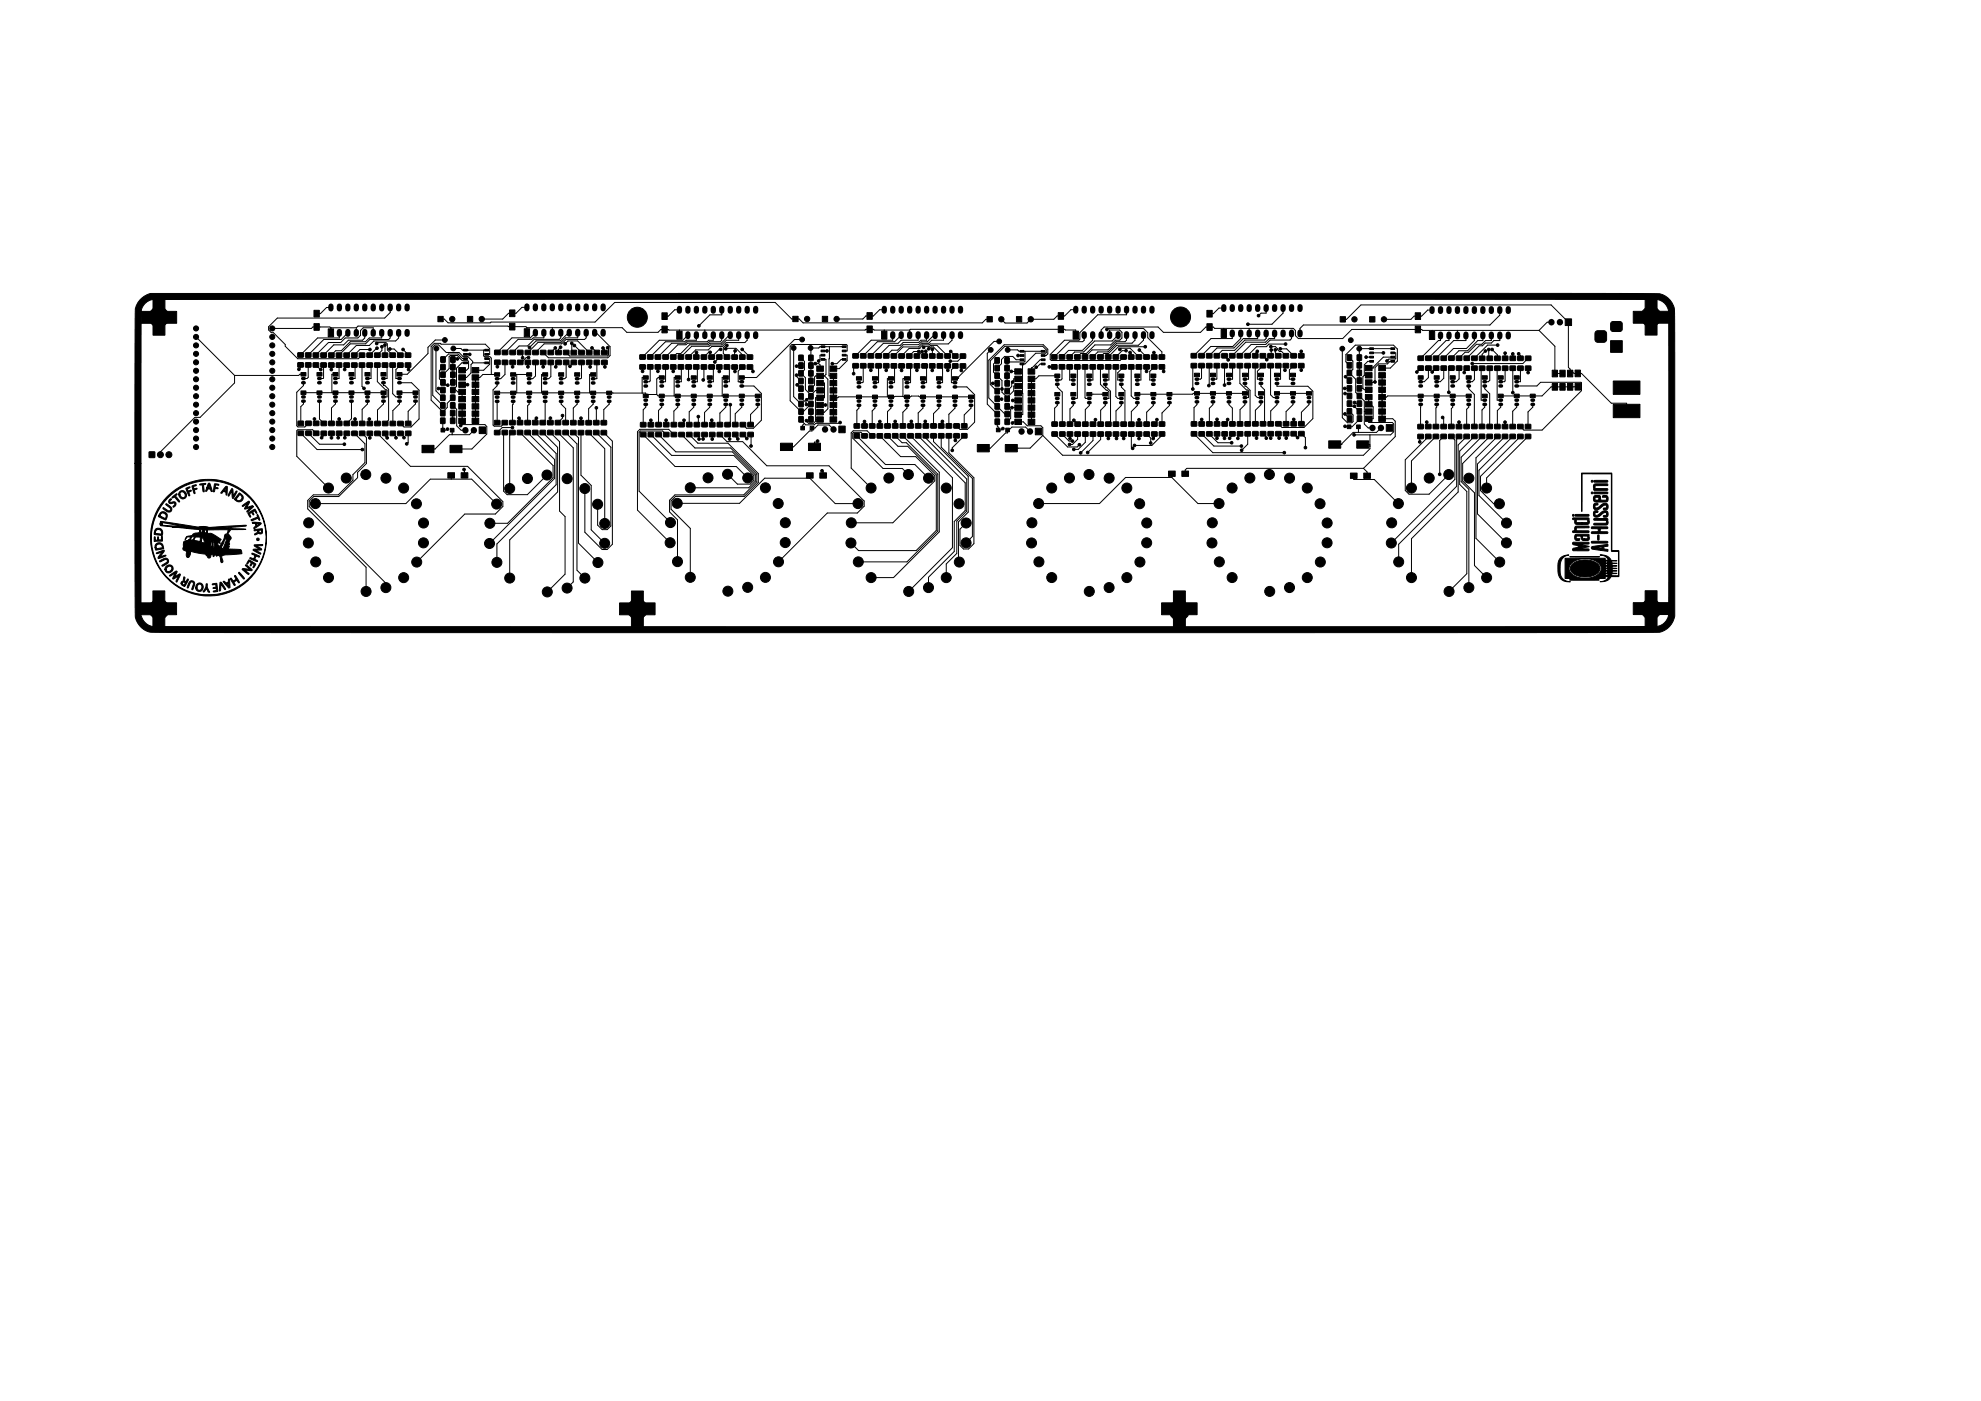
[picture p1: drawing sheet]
<svg xmlns="http://www.w3.org/2000/svg" width="594mm" height="420mm" viewBox="0 0 594 420" stroke-linecap="round" stroke-linejoin="round" font-family="sans-serif">
<g fill="#000" stroke="#000" stroke-width=".3">
<path d="M45.9 89.8h3.6v3.6h3.5v3.5h-3.5v3.6h-3.6v-3.5h-3.6v-3.6h3.6zM94.2 93.1h1.6v2h-1.6zM94.2 97.1h1.6v2h-1.6zM131.3 94.9h1.6v1.6h-1.6zM140.2 94.9h1.6v1.6h-1.6zM152.8 93h1.6v2h-1.6zM152.8 97h1.6v2h-1.6zM198.5 97.8h1.6v2h-1.6zM198.5 93.8h1.6v2h-1.6zM237.7 94.9h1.6v1.6h-1.6zM246.6 94.9h1.6v1.6h-1.6zM260 97.8h1.6v2h-1.6z"/>
<path d="M260 93.8h1.6v2h-1.6zM296 95h1.6v1.6h-1.6zM304.8 94.9h1.6v1.6h-1.6zM317.4 97.8h1.6v2h-1.6zM317.4 93.8h1.6v2h-1.6zM361.9 97.1h1.6v2h-1.6zM361.9 93.1h1.6v2h-1.6zM42.5 89.4l2.6-1.4 451.1 .1a5.4 5.4 0 0 1 5.9 4.3l.1 92.4a6.2 6.2 0 0 1-7.3 4.9l-449.8-.1a5.8 5.8 0 0 1-4.6-6.7v-44h1.8v45.6a4.7 4.7 0 0 0 5.6 3.4h445.5a9.1 9.1 0 0 0 5.2-.7 5.1 5.1 0 0 0 1.8-5.1v-84.3a15.5 15.5 0 0 0-.3-5.6 4.5 4.5 0 0 0-5.2-2.4h-447a4.6 4.6 0 0 0-5.5 3l-.1 46.1h-1.8v-43.7a6.1 6.1 0 0 1 2-5.8zM401.9 95h1.6v1.6h-1.6zM410.7 95h1.6v1.6h-1.6zM424.4 93.8h1.6v2h-1.6zM424.4 97.8h1.6v2h-1.6z"/>
<path d="M469.4 95.6h1.9v2h-1.9zM478.6 99.4l.5-.2h1.8a.88 .88 0 0 1 .9 .8v1.8a.88 .88 0 0 1-.9 .9h-1.7a.88 .88 0 0 1-.9-.9v-1.8zM483.2 96.6l.6-.2 2.4 .2 .3 .5-.2 2-.6 .3-2.4-.2-.3-.5v-1.6zM493.4 89.8h3.5v3.6h3.6v3.5h-3.6v3.6h-3.5v-3.6h-3.6v-3.5h3.6zM90.3 111.7h1.5v1.1h-1.5zM90.3 117.2h1.5v1.1h-1.5zM89.3 108.8h1.6l.1 1.2-1.6 .1zM89.3 105.8h1.6l.1 1.3h-1.7zM91.6 108.8h1.6l.1 1.3h-1.7zM91.6 105.8h1.6l.1 1.3h-1.6zM95.1 111.7h1.5v1.1h-1.5zM95.1 117.2h1.5v1.1h-1.5z"/>
<path d="M93.9 105.8h1.6l.1 1.3h-1.7zM93.9 108.8h1.6l.1 1.3h-1.6zM96.2 105.9l1.6-.1 .1 1.3-1.6 .1zM96.2 108.8h1.6l.1 1.3h-1.6zM99.9 111.7h1.5v1.1h-1.5zM99.9 117.2h1.5v1.1h-1.5zM98.6 108.8h1.5l.1 1.3h-1.6zM98.6 105.9l1.5-.1 .1 1.3-1.6 .1zM98.4 98.6h1.6v2.4h-1.6zM100.9 108.8h1.5l.1 1.3h-1.6zM100.9 105.9l1.5-.1 .1 1.3-1.6 .1zM103.2 105.9l1.5-.1 .1 1.3-1.6 .1z"/>
<path d="M103.2 108.8h1.5l.1 1.3h-1.6zM104.7 117.2h1.5v1.1h-1.5zM104.7 111.7h1.5v1.1h-1.5zM105.5 105.9h1.5l.1 1.2-1.6 .1zM105.5 108.8h1.5l.1 1.3-1.6 .1zM107.8 105.9h1.5l.1 1.2-1.6 .1zM107.8 108.8h1.5l.1 1.3-1.6 .1zM109.5 111.7h1.5v1.1h-1.5zM109.5 117.2h1.5v1.1h-1.5zM110.1 105.9h1.5l.1 1.2-1.6 .1zM110.1 108.8h1.5l.1 1.3-1.6 .1zM112.4 108.8h1.5l.1 1.3-1.6 .1z"/>
<path d="M112.4 105.9h1.5l.1 1.2-1.6 .1zM114.3 117.2h1.5v1.1h-1.5zM114.3 111.7h1.5v1.1h-1.5zM114.7 105.9l1.5-.1 .1 1.3-1.6 .1zM114.7 108.8h1.5l.1 1.3h-1.6zM117 105.9l1.5-.1 .1 1.3-1.6 .1zM117 108.8h1.5l.1 1.3h-1.6zM119.1 111.7h1.5v1.1h-1.5zM119.1 117.2h1.5v1.1h-1.5zM119.3 108.9l1.5-.1 .1 1.3-1.6 .1zM119.3 105.9h1.5l.1 1.2-1.6 .1zM121.6 105.9l1.5-.1 .1 1.3-1.6 .1z"/>
<path d="M121.6 108.8h1.5l.1 1.3h-1.6zM123.9 117.2h1.5v1.1h-1.5zM132.2 118.5h1.3l-.1 1.6h-1.3zM132.2 116.2h1.3l-.1 1.6h-1.2zM132.2 111.6h1.3l-.1 1.6h-1.2zM132.2 109.3h1.3v1.6h-1.3zM132.2 113.9h1.3l-.1 1.6h-1.2zM132.2 107h1.3v1.7l-1.3-.1zM135.1 118.5h1.3v1.6h-1.3zM135.2 116.2h1.3l-.1 1.6h-1.3zM135.2 111.6h1.3l-.1 1.6h-1.2zM135.2 109.3h1.3l-.1 1.6h-1.2z"/>
<path d="M135.2 113.9h1.3l-.1 1.6h-1.2zM135.2 107h1.3l-.1 1.7-1.2-.1zM137.6 114.6h2v1.6h-2zM137.6 112.4h2v1.6h-2zM137.6 110.2h2v1.6h-2zM137.6 116.7h2v1.6h-2zM137.6 118.9h2v1.6h-2zM139 104.8h1.2v.5h-1.2zM139 106h1.2v.5h-1.2zM139 107.3h1.2v.5h-1.2zM139 108.6h1.2v.5h-1.2zM141.6 114.6h2v1.6h-2z"/>
<path d="M141.6 112.4h2v1.6h-2zM141.6 110.2h2v1.6h-2zM141.6 116.7h2v1.6h-2zM141.6 118.9h2v1.6h-2zM145.4 108.6h1.1v.5h-1.1zM145.4 107.3h1.1v.5h-1.1zM145.4 106h1.1v.5h-1.1zM145.4 104.8h1.1v.5h-1.1zM148.3 111.8h1.5v1h-1.5zM148.3 117.3h1.5v1h-1.5zM148.4 108h1.5l.1 1.3h-1.6zM148.4 105h1.5l.1 1.3h-1.6z"/>
<path d="M150.6 108h1.6l.1 1.3h-1.6zM150.6 105.1l1.6-.1 .1 1.3-1.6 .1zM153.1 117.3h1.5v1h-1.5zM153.1 111.8h1.5v1h-1.5zM152.9 105.1l1.6-.1 .1 1.3-1.6 .1zM152.9 108h1.6l.1 1.3h-1.6zM155.2 105.1l1.6-.1v1.3l-1.6 .1zM155.2 108h1.6v1.3h-1.6zM157.9 111.8h1.5v1h-1.5zM157.9 117.3h1.5v1h-1.5zM157.2 98.6h1.6v2.4h-1.6zM157.5 105.1l1.6-.1v1.3l-1.6 .1z"/>
<path d="M157.5 108.1l1.6-.1v1.3l-1.6 .1zM159.8 105.1l1.6-.1v1.3l-1.6 .1zM159.8 108.1l1.6-.1v1.3h-1.6zM162.7 117.3h1.5v1h-1.5zM162.7 111.8h1.5v1h-1.5zM162.1 105.1l1.6-.1v1.3l-1.6 .1zM162.1 108.1l1.6-.1v1.3h-1.6zM164.4 105.1l1.6-.1v1.3l-1.6 .1zM164.4 108.1l1.6-.1v1.3h-1.6zM167.5 117.3h1.5v1h-1.5zM167.5 111.8h1.5v1h-1.5zM166.7 108.1l1.6-.1v1.3l-1.6 .1z"/>
<path d="M166.7 105.1l1.6-.1v1.3l-1.6 .1zM169 108.1l1.6-.1v1.3l-1.6 .1zM169 105.1l1.6-.1v1.3l-1.6 .1zM172.3 117.3h1.5v1h-1.5zM172.3 111.8h1.5v1h-1.5zM171.3 105.1l1.6-.1v1.3l-1.6 .1zM171.3 108.1l1.6-.1v1.3l-1.6 .1zM173.6 108.1l1.6-.1v1.3h-1.6zM173.6 105.1l1.6-.1v1.3l-1.6 .1zM177.1 117.3h1.5v1h-1.5zM177.1 111.8h1.5v1h-1.5zM175.9 105.1l1.6-.1v1.3l-1.6 .1z"/>
<path d="M175.9 108h1.6v1.3h-1.6zM178.2 108.1l1.6-.1v1.3h-1.6zM178.2 105.1l1.6-.1v1.3l-1.6 .1zM180.5 105.1l1.5-.1 .1 1.3-1.6 .1zM180.5 108.1l1.5-.1 .1 1.3-1.6 .1zM181.9 117.3h1.5v1h-1.5zM192.9 112.7h1.5v1h-1.5zM192.9 118.2h1.5v1.1h-1.5zM191.9 106.4h1.6v1.3h-1.6zM191.9 109.4h1.6v1.3h-1.6zM194.2 106.4h1.6v1.3h-1.6zM194.2 109.4h1.6v1.3h-1.6z"/>
<path d="M197.7 118.2h1.5v1.1h-1.5zM197.7 112.7h1.5v1h-1.5zM196.5 109.4h1.6v1.3h-1.6zM196.5 106.4h1.6v1.3h-1.6zM198.8 106.4h1.6v1.3h-1.6zM198.8 109.4h1.6v1.3h-1.6zM202.5 112.7h1.5v1h-1.5zM202.5 118.2h1.5v1.1h-1.5zM201.1 109.4h1.6v1.3h-1.6zM201.1 106.4h1.6v1.3l-1.6 .1zM203 99.3h1.6v2.4h-1.6zM203.4 106.4h1.6v1.3h-1.6z"/>
<path d="M203.4 109.4h1.6v1.3h-1.6zM205.7 109.4h1.6v1.3h-1.6zM205.7 106.4h1.6v1.3h-1.6zM207.3 118.2h1.5v1.1h-1.5zM207.3 112.7h1.5v1h-1.5zM208 109.4h1.6v1.3h-1.6zM208 106.4h1.6v1.3h-1.6zM210.3 106.4h1.6v1.3l-1.6 .1zM210.3 109.4h1.6v1.3h-1.6zM212.1 112.7h1.5v1h-1.5zM212.1 118.2h1.5v1.1h-1.5zM212.6 106.4h1.6v1.3l-1.6 .1z"/>
<path d="M212.6 109.4h1.6v1.3h-1.6zM214.9 109.4h1.6v1.3h-1.6zM214.9 106.4h1.6v1.3l-1.6 .1zM216.9 118.2h1.5v1.1h-1.5zM216.9 112.7h1.5v1h-1.5zM217.2 106.4h1.6v1.3l-1.6 .1zM217.2 109.4h1.6v1.3h-1.6zM219.5 109.4h1.6v1.3h-1.6zM219.5 106.5l1.6-.1v1.3l-1.6 .1zM221.7 112.7h1.5v1h-1.5zM221.7 118.2h1.5v1.1h-1.5zM221.8 106.5l1.6-.1v1.3l-1.6 .1z"/>
<path d="M221.8 109.4h1.6v1.3h-1.6zM224.1 109.4h1.6v1.3h-1.6zM224.1 106.5l1.6-.1v1.3l-1.6 .1zM226.5 118.2h1.5v1.1h-1.5zM239.6 111.1l1.3 .1-.1 1.6-1.3-.1zM239.6 108.8l1.3 .1-.1 1.6-1.3-.1zM239.6 115.8h1.3l-.1 1.6-1.3-.1zM239.6 113.5h1.3l-.1 1.6-1.3-.1zM239.6 106.5h1.3l-.1 1.7-1.3-.1zM239.6 118.1h1.3l-.1 1.6-1.2-.1zM242.5 111.1l1.3 .1v1.6l-1.3-.1zM242.5 108.8l1.3 .1v1.6l-1.3-.1z"/>
<path d="M242.5 115.8h1.3v1.6l-1.3-.1zM242.5 113.5h1.3v1.6l-1.3-.1zM242.5 106.5h1.3v1.7l-1.3-.1zM242.6 118.1h1.2v1.6l-1.3-.1zM244.9 114.1h2v1.6h-2zM244.9 116.3h2v1.6h-2zM244.9 109.8h2v1.6h-2zM244.9 111.9h2v1.6h-2zM246.2 107.5h1.2v.5h-1.2zM246.2 106.3h1.2v.5h-1.2zM246.2 105h1.2v.5h-1.2zM246.2 103.7h1.2v.5h-1.2z"/>
<path d="M248.9 114.1h2v1.6h-2zM248.9 116.3h2v1.6h-2zM248.9 109.8h2v1.6h-2zM248.9 111.9h2v1.6h-2zM252.6 103.7h1.1v.5h-1.1zM252.6 105h1.1v.5h-1.1zM252.6 106.3h1.1v.5h-1.1zM252.6 107.5h1.1v.5h-1.1zM256.8 113h1.5v1h-1.5zM256.8 118.5h1.5v1h-1.5zM255.8 109.1l1.5-.1 .1 1.3h-1.6zM255.8 106.1l1.5-.1 .1 1.3-1.6 .1z"/>
<path d="M258.1 106.1h1.6v1.2l-1.6 .1zM258.1 109.1l1.6-.1v1.3l-1.6 .1zM261.6 118.5h1.5v1h-1.5zM261.6 113h1.5v1h-1.5zM260.4 109.1l1.6-.1v1.3h-1.6zM260.4 106.1h1.6v1.2l-1.6 .1zM262.7 106.1h1.6v1.3h-1.6zM262.6 109.1l1.6-.1 .1 1.3-1.6 .1zM264.4 99.3h1.6v2.4h-1.6zM265 109.1h1.6v1.2l-1.6 .1zM265 106.1h1.6v1.3h-1.6zM266.4 113h1.5v1h-1.5z"/>
<path d="M266.4 118.5h1.5v1h-1.5zM267.2 106.1h1.6l.1 1.2-1.6 .1zM267.3 109.1h1.6v1.2l-1.6 .1zM269.6 109.1h1.6v1.3h-1.6zM269.6 106.1h1.6v1.3h-1.6zM271.2 118.5h1.5v1h-1.5zM271.2 113h1.5v1h-1.5zM271.8 106.1h1.6l.1 1.3h-1.6zM271.8 109.1h1.6l.1 1.2-1.6 .1zM274.2 109.1h1.6v1.3h-1.6zM274.2 106.1h1.6v1.3h-1.6zM276 113h1.5v1h-1.5z"/>
<path d="M276 118.5h1.5v1h-1.5zM276.4 109.1h1.6l.1 1.2-1.6 .1zM276.4 106.1h1.7v1.3h-1.6zM278.8 106.1h1.5l.1 1.3h-1.6zM278.8 109.1h1.5l.1 1.3h-1.6zM280.8 118.5h1.5v1h-1.5zM280.8 113h1.5v1h-1.5zM281 109.1h1.6l.1 1.2-1.6 .1zM281 106.1h1.7v1.3h-1.6zM283.4 106.1h1.5l.1 1.3h-1.6zM283.4 109.1h1.5l.1 1.3h-1.6zM285.6 113h1.5v1h-1.5z"/>
<path d="M285.6 118.5h1.5v1h-1.5zM285.6 109.1h1.6l.1 1.2-1.6 .1zM285.7 106.1h1.6v1.3h-1.6zM288 106.1h1.5l.1 1.3h-1.6zM288 109.1h1.5l.1 1.3h-1.6zM290.4 118.5h1.5v1h-1.5zM298.4 109.6h1.3l-.1 1.6h-1.2zM298.4 111.9h1.3l-.1 1.6h-1.2zM298.4 107.3h1.3l-.1 1.6h-1.2zM298.4 118.8h1.3v1.6h-1.3zM298.4 116.5h1.3v1.6l-1.3-.1zM298.4 114.2h1.3v1.6l-1.3-.1z"/>
<path d="M301.4 109.6h1.3l-.1 1.6h-1.3zM301.4 111.9h1.3l-.1 1.6h-1.3zM301.4 107.3h1.3l-.1 1.6h-1.3zM301.4 118.8h1.3v1.6h-1.3zM301.4 116.5h1.3v1.6h-1.3zM301.4 114.2h1.3v1.6l-1.3-.1zM304.3 112.8h2v1.6h-2zM304.3 115h2v1.6h-2zM304.3 110.6h2v1.6h-2zM304.3 117.1h2v1.6h-2zM305.9 105.1h1.2v.5h-1.2zM305.9 106.4h1.2v.5h-1.2z"/>
<path d="M305.9 107.6h1.2v.5h-1.2zM305.9 108.9h1.2v.5h-1.2zM308.3 112.8h2v1.6h-2zM308.3 115h2v1.6h-2zM308.3 110.6h2v1.6h-2zM308.3 117.1h2v1.6h-2zM312.3 108.9h1.1v.5h-1.1zM312.3 107.6h1.1v.5h-1.1zM312.3 106.4h1.1v.5h-1.1zM312.3 105.1h1.1v.5h-1.1zM316.3 112.2h1.5v1h-1.5zM316.3 117.7h1.5v1h-1.5z"/>
<path d="M315.3 109.4h1.6l.1 1.2-1.6 .1zM315.3 106.4h1.6l.1 1.3h-1.6zM317.7 106.4h1.6v1.3h-1.6zM317.7 109.4l1.6-.1v1.3l-1.6 .1zM321.1 117.7h1.5v1h-1.5zM321.1 112.2h1.5v1h-1.5zM320 106.4h1.5l.1 1.3h-1.6zM320 109.4h1.6v1.2l-1.6 .1zM321.8 99.3h1.6v2.4h-1.6zM322.3 109.4h1.6v1.2l-1.6 .1zM322.3 106.4h1.5l.1 1.3h-1.6zM325.9 112.2h1.5v1h-1.5z"/>
<path d="M325.9 117.7h1.5v1h-1.5zM324.6 109.4h1.6v1.2l-1.6 .1zM324.6 106.4h1.5l.1 1.3h-1.6zM326.9 106.4h1.6v1.3h-1.6zM326.9 109.4h1.6v1.2l-1.6 .1zM329.2 109.4h1.6v1.2l-1.6 .1zM329.2 106.4h1.6v1.3h-1.6zM330.7 117.7h1.5v1h-1.5zM330.7 112.2h1.5v1h-1.5zM331.5 106.4h1.6l.1 1.3h-1.6zM331.5 109.4h1.6l.1 1.2-1.6 .1zM333.8 109.4h1.6l.1 1.2-1.6 .1z"/>
<path d="M333.8 106.4h1.6l.1 1.3h-1.6zM335.5 112.2h1.5v1h-1.5zM335.5 117.7h1.5v1h-1.5zM336.1 106.4h1.6l.1 1.3h-1.6zM336.1 109.4h1.6l.1 1.3h-1.6zM338.4 106.4h1.6l.1 1.3h-1.6zM338.4 109.4h1.6l.1 1.3h-1.6zM340.3 117.7h1.5v1h-1.5zM340.3 112.2h1.5v1h-1.5zM340.7 109.4h1.6l.1 1.3h-1.6zM340.7 106.4h1.6l.1 1.3h-1.6zM343 106.4h1.6l.1 1.3h-1.6z"/>
<path d="M343 109.4h1.6l.1 1.3h-1.6zM345.1 112.2h1.5v1h-1.5zM345.1 117.7h1.5v1h-1.5zM345.3 109.4h1.6l.1 1.3h-1.6zM345.3 106.4h1.6l.1 1.3h-1.6zM347.6 106.4h1.6l.1 1.3h-1.6zM347.6 109.4h1.6l.1 1.3h-1.6zM350 117.7h1.4v1h-1.4zM358.2 111.9h1.5v1.1h-1.5zM358.2 117.4h1.5v1.1h-1.5zM357.2 109h1.6v1.3h-1.6zM357.2 106h1.6v1.3h-1.6z"/>
<path d="M359.5 109h1.6l.1 1.3h-1.6zM359.5 106h1.6v1.3l-1.5 .1zM363 117.4h1.5v1.1h-1.5zM363 111.9h1.5v1.1h-1.5zM361.8 106.1l1.6-.1 .1 1.3h-1.7zM361.8 109h1.6v1.3h-1.6zM364.1 109h1.6v1.3h-1.6zM364.1 106.1l1.6-.1 .1 1.3-1.6 .1zM367.8 117.4h1.5v1.1h-1.5zM367.8 111.9h1.5v1.1h-1.5zM366.2 98.8h1.6v2.4h-1.6zM366.4 109h1.6v1.3h-1.6z"/>
<path d="M366.4 106.1l1.6-.1 .1 1.3h-1.7zM368.7 106.1l1.6-.1 .1 1.3h-1.7zM368.7 109h1.6v1.3h-1.6zM371 106.1l1.6-.1 .1 1.3h-1.7zM371 109h1.6v1.3h-1.6zM372.6 117.4h1.5v1.1h-1.5zM372.6 111.9h1.5v1.1h-1.5zM373.3 106.1l1.6-.1 .1 1.3-1.6 .1zM373.3 109h1.6v1.3h-1.6zM375.6 109h1.6v1.3h-1.6zM375.6 106.1l1.6-.1 .1 1.3h-1.7zM377.4 111.9h1.5v1.1h-1.5z"/>
<path d="M377.4 117.4h1.5v1.1h-1.5zM377.9 109h1.6v1.3h-1.6zM377.9 106.1l1.6-.1 .1 1.3-1.6 .1zM380.2 106.1l1.6-.1 .1 1.3h-1.7zM380.2 109h1.6v1.3h-1.6zM382.2 117.4h1.5v1.1h-1.5zM382.2 111.9h1.5v1.1h-1.5zM382.5 109h1.6v1.3h-1.6zM382.5 106.1l1.6-.1v1.3h-1.6zM384.8 106.1l1.6-.1 .1 1.3h-1.7zM384.8 109h1.6v1.3h-1.6zM387 111.9h1.5v1.1h-1.5z"/>
<path d="M387 117.4h1.5v1.1h-1.5zM387.1 109h1.6v1.3h-1.6zM387.1 106.1l1.6-.1v1.3h-1.6zM389.4 106.1l1.6-.1 .1 1.3h-1.7zM389.4 109h1.6v1.3h-1.6zM391.8 117.4h1.5v1.1h-1.5zM404 108.7l1.3 .1v1.6l-1.3-.1zM404 111.1h1.3v1.6l-1.3-.1zM404 113.3l1.3 .1v1.6l-1.3-.1zM404 106.4l1.3 .1v1.6l-1.3-.1zM404 115.7h1.3v1.6l-1.3-.1zM404 118h1.3v1.6l-1.3-.1z"/>
<path d="M407 108.7l1.3 .1v1.6l-1.3-.1zM407 111l1.3 .1v1.6l-1.3-.1zM407 113.3l1.3 .1v1.6l-1.3-.1zM407 106.5h1.3v1.6l-1.3-.1zM407 115.7h1.3v1.6l-1.3-.1zM407 118h1.3v1.6l-1.3-.1zM409.5 118.3h2v1.6h-2zM409.5 109.6h2v1.6h-2zM409.5 113.9h2v1.6h-2zM409.5 111.8h2v1.6h-2zM409.5 116.1h2v1.6h-2zM410.7 108.1h1.2v.5h-1.2z"/>
<path d="M410.7 106.8h1.2v.6h-1.2zM410.7 105.6h1.2v.5h-1.2zM410.7 104.3h1.2v.5h-1.2zM413.5 118.3h2v1.6h-2zM413.5 109.6h2v1.6h-2zM413.5 113.9h2v1.6h-2zM413.5 111.8h2v1.6h-2zM413.5 116.1h2v1.6h-2zM417.1 104.3h1.1v.5h-1.1zM417.1 105.6h1.1v.5h-1.1zM417.1 106.8h1.1v.6h-1.1zM417.1 108.1h1.1v.5h-1.1z"/>
<path d="M425.3 112.7h1.5v1h-1.5zM425.3 118.2h1.5v1.1h-1.5zM425.3 109.8l1.5-.1 .1 1.3-1.6 .1zM425.3 106.8h1.5l.1 1.2-1.6 .1zM427.5 109.8l1.6-.1 .1 1.3-1.6 .1zM427.5 106.8h1.6l.1 1.2-1.6 .1zM430.1 118.2h1.5v1.1h-1.5zM430.1 112.7h1.5v1h-1.5zM428.7 99.4h1.6v2.4h-1.6zM429.9 109.8l1.5-.1 .1 1.3-1.6 .1zM429.9 106.8h1.5l.1 1.2-1.6 .1zM432.1 106.8h1.6l.1 1.2-1.6 .1z"/>
<path d="M432.2 109.8l1.5-.1 .1 1.3-1.6 .1zM434.9 112.7h1.5v1h-1.5zM434.9 118.2h1.5v1.1h-1.5zM434.5 109.7h1.5l.1 1.3h-1.6zM434.5 106.8l1.5-.1 .1 1.3-1.6 .1zM436.7 106.8h1.6l.1 1.2-1.6 .1zM436.7 109.8l1.6-.1 .1 1.3-1.6 .1zM439.7 118.2h1.5v1.1h-1.5zM439.7 112.7h1.5v1h-1.5zM439.1 109.8l1.5-.1 .1 1.3-1.6 .1zM439.1 106.8h1.5l.1 1.2-1.6 .1zM441.4 106.8h1.5l.1 1.3h-1.6z"/>
<path d="M441.3 109.8l1.6-.1 .1 1.3-1.6 .1zM444.5 112.7h1.5v1h-1.5zM444.5 118.2h1.5v1.1h-1.5zM443.7 109.8h1.5l.1 1.2-1.6 .1zM443.7 106.8h1.5l.1 1.3h-1.6zM446 106.8h1.5l.1 1.3h-1.6zM445.9 109.8h1.6l.1 1.2-1.6 .1zM449.3 118.2h1.5v1.1h-1.5zM449.3 112.7h1.5v1h-1.5zM448.3 109.8h1.5l.1 1.2-1.6 .1zM448.3 106.8h1.5l.1 1.3h-1.6zM450.5 109.8h1.6l.1 1.2-1.6 .1z"/>
<path d="M450.5 106.8h1.6l.1 1.3h-1.6zM454.1 112.7h1.5v1h-1.5zM454.1 118.2h1.5v1.1h-1.5zM452.9 106.8h1.5l.1 1.3h-1.6zM452.9 109.8h1.5l.1 1.2-1.6 .1zM455.1 109.8h1.6l.1 1.2-1.6 .1zM455.1 106.8h1.6l.1 1.3h-1.6zM458.9 118.2h1.5v1.1h-1.5zM457.5 106.8h1.5l.1 1.3h-1.6zM457.5 109.8h1.5l.1 1.2-1.6 .1zM465.5 115h1.6v2h-1.6zM465.5 111h1.6v2h-1.6z"/>
<path d="M467.8 111h1.6v2h-1.6zM467.8 115h1.6v2h-1.6zM470.1 115h1.6v2h-1.6zM470.1 111h1.6v2h-1.6zM472.3 111h1.6v2h-1.6zM472.3 115h1.6v2h-1.6zM483 102.2h3.5v3.5h-3.5zM483.8 114.3h8v4h-8zM44.7 135.5h1.7v1.7h-1.7zM89.4 129.3h1.6v1.3h-1.6zM89.4 126.3h1.6v1.3h-1.6zM91.7 126.3h1.6v1.3h-1.6z"/>
<path d="M91.7 129.3h1.6v1.3h-1.6zM94 126.3h1.6v1.3h-1.6zM94 129.3h1.6v1.3h-1.6zM96.3 126.3h1.6v1.3h-1.6zM96.3 129.3h1.6v1.3h-1.6zM98.6 126.3h1.6v1.3h-1.6zM98.6 129.3h1.6v1.3h-1.6zM100.9 129.3h1.6v1.3h-1.6zM100.9 126.3h1.6v1.3h-1.6zM103.2 129.3h1.6v1.3h-1.6zM103.2 126.3h1.6v1.3h-1.6zM105.5 126.4l1.6-.1v1.3h-1.6z"/>
<path d="M105.5 129.3h1.6v1.3h-1.6zM107.8 129.3h1.6v1.3h-1.6zM107.8 126.4l1.6-.1v1.3l-1.6 .1zM110.1 129.3h1.6v1.3h-1.6zM110.1 126.4l1.6-.1v1.3l-1.6 .1zM112.4 129.3h1.6v1.3h-1.6zM112.4 126.4l1.6-.1v1.3l-1.6 .1zM114.7 129.3h1.6v1.3h-1.6zM114.7 126.4l1.6-.1v1.3l-1.6 .1zM117 126.4l1.6-.1v1.3l-1.6 .1zM117 129.3h1.6v1.3h-1.6zM119.3 126.4l1.6-.1v1.3l-1.6 .1z"/>
<path d="M119.3 129.3h1.6v1.3h-1.6zM121.6 126.4l1.6-.1v1.3h-1.6zM121.6 129.3h1.6v1.3h-1.6zM126.5 133.6h3.7v2.2h-3.7zM132.2 128.5h1.1v1.1h-1.1zM132.1 123.1h1.3v1.6h-1.3zM132.1 125.4h1.4l-.1 1.6h-1.3zM132.2 120.8h1.3l-.1 1.6h-1.3zM135.1 128.5h1.1v1.1h-1.1zM135.1 123.1h1.3v1.6h-1.3zM135.1 125.4h1.3v1.6h-1.3zM135.1 120.8h1.3v1.6h-1.3z"/>
<path d="M137.6 125.4h2v1.6h-2zM137.6 123.3h2v1.6h-2zM137.6 121.1h2v1.6h-2zM134.9 133.6h3.6v2.2h-3.6zM141.6 125.4h2v1.6h-2zM141.6 123.3h2v1.6h-2zM141.6 121.1h2v1.6h-2zM143.7 128h1.9v2h-1.9zM148.3 129.1h1.6v1.2l-1.6 .1zM148.3 126.1h1.6v1.3h-1.6zM150.6 126.1h1.6v1.3h-1.6zM150.6 129.1h1.6v1.2l-1.6 .1z"/>
<path d="M152.9 126.1h1.6v1.3h-1.6zM152.9 129.1l1.5-.1 .1 1.3-1.6 .1zM155.2 126.1h1.5l.1 1.3h-1.6zM155.2 129.1l1.5-.1 .1 1.3-1.6 .1zM157.4 126.1h1.6v1.3h-1.5zM157.4 129.1l1.6-.1 .1 1.3-1.6 .1zM159.7 129.1l1.6-.1v1.3l-1.6 .1zM159.7 126.1h1.6v1.3h-1.6zM162 129.1l1.5-.1 .1 1.3-1.6 .1zM162 126.1h1.5l.1 1.3h-1.6zM164.3 126.1h1.5l.1 1.3h-1.6zM164.3 129.1l1.5-.1 .1 1.3-1.6 .1z"/>
<path d="M166.5 129.1l1.6-.1 .1 1.3-1.6 .1zM166.5 126.1h1.6v1.3h-1.5zM168.8 129.1l1.6-.1 .1 1.3-1.6 .1zM168.8 126.1h1.6v1.3h-1.5zM171.1 129.1h1.6v1.2l-1.6 .1zM171.1 126.1h1.6v1.3h-1.6zM173.4 129.1h1.6l.1 1.2-1.6 .1zM173.4 126.1h1.6v1.3h-1.6zM175.7 126.1h1.6v1.3h-1.6zM175.7 129.1h1.6l.1 1.2-1.6 .1zM178 126.1h1.6v1.3h-1.6zM178 129.1h1.6v1.2l-1.6 .1z"/>
<path d="M180.3 126.1h1.6v1.3h-1.6zM180.3 129.1h1.5l.1 1.2-1.6 .1zM192.1 129.7h1.6v1.2l-1.6 .1zM192.1 126.7h1.6v1.3h-1.6zM194.4 129.7h1.6v1.2l-1.6 .1zM194.4 126.7h1.6v1.3h-1.6zM196.7 126.7h1.6v1.3h-1.6zM196.7 129.7h1.6v1.2l-1.6 .1zM199 126.7h1.6v1.3h-1.6zM199 129.7h1.6v1.2l-1.6 .1zM201.3 129.7h1.6v1.2l-1.6 .1zM201.3 126.7h1.6v1.3h-1.6z"/>
<path d="M203.6 126.7h1.6v1.3h-1.6zM203.6 129.7h1.6v1.2l-1.6 .1zM205.9 129.7h1.6v1.2l-1.6 .1zM205.9 126.7h1.6v1.3h-1.6zM208.2 129.7h1.6v1.2l-1.6 .1zM208.2 126.7h1.6v1.3h-1.6zM210.5 129.7h1.6v1.2l-1.6 .1zM210.5 126.7h1.6v1.3h-1.6zM212.8 126.7h1.6v1.3h-1.6zM212.8 129.7h1.6v1.2l-1.6 .1zM215.1 126.7h1.6v1.3h-1.6zM215.1 129.7h1.6v1.2l-1.6 .1z"/>
<path d="M217.4 126.7h1.6v1.3h-1.6zM217.4 129.7h1.6v1.2l-1.6 .1zM219.7 129.7l1.6-.1v1.3l-1.6 .1zM219.7 126.7h1.6v1.2l-1.6 .1zM222 129.7h1.6v1.2l-1.6 .1zM222 126.7h1.6v1.3h-1.6zM224.3 129.7l1.6-.1v1.3l-1.6 .1zM224.3 126.7h1.6v1.2l-1.6 .1zM234.1 132.9h3.6v2.2h-3.6zM240.2 127.8h1.1v1.1h-1.1zM239.6 120.4h1.3l-.1 1.6-1.3-.1zM239.6 122.7h1.3l-.1 1.6-1.2-.1z"/>
<path d="M239.6 125h1.3l-.1 1.6-1.3-.1zM243 127.8h1.1v1.1h-1.1zM242.6 120.4h1.2v1.6l-1.3-.1zM242.6 122.7h1.2v1.6l-1.3-.1zM242.6 125h1.2v1.6l-1.3-.1zM244.9 125h2v1.6h-2zM244.9 118.5h2v1.6h-2zM242.5 132.9h3.6v2.2h-3.6zM244.9 122.8h2v1.6h-2zM244.9 120.7h2v1.6h-2zM248.9 125h2v1.6h-2zM248.9 118.5h2v1.6h-2z"/>
<path d="M248.9 122.8h2v1.6h-2zM248.9 120.7h2v1.6h-2zM251.6 127.8h1.9v2h-1.9zM256.2 127.1h1.5l.1 1.3h-1.6zM256.2 130.1h1.5l.1 1.2-1.6 .1zM258.5 127.1h1.5l.1 1.3h-1.6zM258.5 130.1h1.5l.1 1.2-1.6 .1zM260.7 127.1h1.6l.1 1.3h-1.6zM260.7 130.1l1.6-.1 .1 1.3-1.6 .1zM263.1 130.1h1.5l.1 1.2-1.6 .1zM263.1 127.1h1.5l.1 1.3h-1.6zM265.3 127.1h1.6l.1 1.3h-1.6z"/>
<path d="M265.4 130.1h1.5l.1 1.2-1.6 .1zM267.7 127.1h1.5l.1 1.3h-1.6zM267.7 130.1l1.5-.1 .1 1.3-1.6 .1zM269.9 130.1l1.6-.1 .1 1.3-1.6 .1zM270 127.1h1.5l.1 1.3h-1.6zM272.3 127.1h1.5l.1 1.3h-1.6zM272.3 130h1.5l.1 1.3-1.6 .1zM274.5 130.1l1.6-.1 .1 1.3-1.6 .1zM274.5 127.1h1.6l.1 1.2-1.6 .1zM276.9 130.1l1.5-.1 .1 1.3-1.6 .1zM276.9 127.1h1.5l.1 1.3h-1.6zM279.1 130.1l1.6-.1 .1 1.3-1.6 .1z"/>
<path d="M279.1 127.1h1.6l.1 1.2-1.6 .1zM281.5 127.1h1.5l.1 1.3h-1.6zM281.5 130.1l1.5-.1 .1 1.3-1.6 .1zM283.7 130.1l1.6-.1 .1 1.3-1.6 .1zM283.8 127.1h1.5l.1 1.3h-1.6zM286.1 127.1h1.5l.1 1.3h-1.6zM286.1 130h1.5l.1 1.3-1.6 .1zM288.3 130.1l1.6-.1 .1 1.3-1.6 .1zM288.3 127.1h1.6l.1 1.2-1.6 .1zM293.1 133.3h3.6v2.2h-3.6zM298.8 128.4h1.1v1.1h-1.1zM298.4 121.1h1.3v1.6h-1.3z"/>
<path d="M298.4 123.4h1.3v1.6h-1.3zM298.4 125.7h1.3v1.6l-1.3-.1zM301.6 128.4h1.1v1.1h-1.1zM301.4 121.1h1.3v1.6h-1.3zM301.4 123.4h1.3v1.6h-1.3zM301.4 125.7h1.3v1.6h-1.3zM304.3 119.3h2v1.6h-2zM304.3 125.7h2v1.6h-2zM301.5 133.3h3.6v2.2h-3.6zM304.3 123.6h2v1.6h-2zM304.3 121.4h2v1.6h-2zM308.3 119.3h2v1.6h-2z"/>
<path d="M308.3 125.7h2v1.6h-2zM308.3 123.6h2v1.6h-2zM308.3 121.4h2v1.6h-2zM310.5 128.4h1.9v2h-1.9zM315.5 126.5h1.6v1.3h-1.6zM315.5 129.5h1.6v1.3h-1.6zM317.8 129.5h1.6v1.3h-1.6zM317.8 126.5h1.6v1.3h-1.6zM320.1 129.5h1.6v1.3h-1.6zM320.1 126.6l1.6-.1v1.3h-1.6zM322.4 129.5h1.6v1.3h-1.6zM322.4 126.6l1.6-.1v1.3l-1.6 .1z"/>
<path d="M324.7 126.6l1.6-.1v1.3l-1.6 .1zM324.7 129.6l1.6-.1v1.3h-1.6zM327 129.5h1.6v1.3h-1.6zM327 126.6l1.6-.1v1.3l-1.6 .1zM329.3 126.6l1.6-.1v1.3l-1.6 .1zM329.3 129.6l1.6-.1v1.3h-1.6zM331.6 126.6l1.6-.1v1.3l-1.6 .1zM331.6 129.5h1.6v1.3h-1.6zM333.9 126.6l1.5-.1 .1 1.3-1.6 .1zM333.9 129.6l1.6-.1v1.3h-1.6zM336.2 126.6l1.6-.1v1.3l-1.6 .1zM336.2 129.5h1.6v1.3h-1.6z"/>
<path d="M338.5 129.5h1.6v1.3h-1.6zM338.5 126.6h1.6v1.2l-1.6 .1zM340.8 126.6l1.6-.1v1.3l-1.6 .1zM340.8 129.6l1.6-.1v1.3h-1.6zM343.1 129.5h1.6v1.3h-1.6zM343.1 126.5h1.6v1.3h-1.6zM345.4 126.6l1.6-.1v1.3h-1.6zM345.4 129.5h1.5l.1 1.3h-1.6zM347.7 129.5h1.6v1.3h-1.6zM347.7 126.5h1.6v1.3h-1.6zM357.3 126.5h1.5l.1 1.2-1.6 .1zM357.3 129.5l1.5-.1 .1 1.3-1.6 .1z"/>
<path d="M359.6 126.5h1.6v1.3h-1.6zM359.6 129.5h1.6v1.2l-1.6 .1zM361.9 126.5h1.5l.1 1.2-1.6 .1zM361.9 129.5l1.5-.1 .1 1.3-1.6 .1zM364.2 129.5h1.6v1.2l-1.6 .1zM364.2 126.5h1.6v1.3h-1.6zM366.5 126.5h1.6v1.3h-1.6zM366.5 129.5h1.6v1.2l-1.6 .1zM368.8 129.5l1.5-.1 .1 1.3-1.6 .1zM368.8 126.5h1.5l.1 1.2-1.6 .1zM371.1 129.5h1.6v1.2l-1.6 .1zM371.1 126.5h1.6v1.3h-1.6z"/>
<path d="M373.4 126.5h1.5l.1 1.2-1.6 .1zM373.4 129.5l1.5-.1 .1 1.3-1.6 .1zM375.7 129.4h1.6v1.3h-1.6zM375.7 126.5h1.6v1.2l-1.6 .1zM378 129.4h1.6v1.3h-1.6zM378 126.5l1.5-.1 .1 1.3-1.6 .1zM380.3 129.4h1.6v1.3h-1.6zM380.3 126.5h1.6v1.2l-1.6 .1zM382.6 126.5l1.5-.1 .1 1.3-1.6 .1zM382.6 129.4h1.6v1.3h-1.6zM384.9 129.4h1.5l.1 1.3h-1.6zM384.9 126.5l1.5-.1 .1 1.3-1.6 .1z"/>
<path d="M387.2 126.5l1.5-.1 .1 1.3-1.6 .1zM387.2 129.4h1.6v1.3h-1.6zM389.5 129.4h1.5l.1 1.3h-1.6zM389.5 126.4h1.5l.1 1.3h-1.6zM398.5 132.2h3.6v2.2h-3.6zM404 127.4h1.1v1.1h-1.1zM404 122.6h1.3v1.6l-1.3-.1zM404 120.3h1.3v1.6l-1.3-.1zM404.1 124.7l1.3 .1-.1 1.6-1.2-.1zM406.8 127.4h1.1v1.1h-1.1zM407 122.6h1.3v1.6l-1.3-.1zM407 120.3h1.3v1.6l-1.3-.1z"/>
<path d="M407 124.8h1.4l-.1 1.6-1.3-.1zM409.5 124.8h2v1.6h-2zM409.5 120.5h2v1.6h-2zM409.5 122.6h2v1.6h-2zM406.9 132.2h3.6v2.2h-3.6zM413.5 124.8h2v1.6h-2zM413.5 120.5h2v1.6h-2zM413.5 122.6h2v1.6h-2zM415.7 127.3h1.9v2h-1.9zM425.2 127.3h1.6v1.3h-1.6zM425.2 130.3h1.6v1.2l-1.6 .1zM427.5 127.3h1.6v1.2l-1.6 .1z"/>
<path d="M427.5 130.3l1.6-.1v1.3l-1.6 .1zM429.8 127.3h1.6v1.2l-1.6 .1zM429.8 130.3l1.6-.1v1.3l-1.6 .1zM432.1 130.3l1.6-.1 .1 1.3-1.6 .1zM432.1 127.3h1.6l.1 1.2-1.6 .1zM434.4 127.3h1.6l.1 1.2-1.6 .1zM434.4 130.2h1.6l.1 1.3-1.6 .1zM436.7 130.3l1.6-.1 .1 1.3-1.6 .1zM436.7 127.3h1.6l.1 1.2-1.6 .1zM439 130.3l1.6-.1 .1 1.3-1.6 .1zM439 127.3h1.6l.1 1.2-1.6 .1zM441.3 130.2h1.6l.1 1.3h-1.6z"/>
<path d="M441.3 127.3h1.6l.1 1.2-1.6 .1zM443.6 127.3l1.6-.1 .1 1.3-1.6 .1zM443.6 130.3l1.6-.1 .1 1.3h-1.6zM445.9 127.3h1.6l.1 1.2-1.6 .1zM445.9 130.2h1.6l.1 1.3h-1.6zM448.2 127.3h1.6l.1 1.2-1.6 .1zM448.2 130.3l1.6-.1 .1 1.3-1.6 .1zM450.5 127.3h1.6l.1 1.2-1.6 .1zM450.5 130.3l1.6-.1 .1 1.3-1.6 .1zM452.8 130.3l1.6-.1 .1 1.3-1.6 .1zM452.8 127.3h1.6l.1 1.2-1.6 .1zM455.1 130.3l1.6-.1 .1 1.3-1.6 .1z"/>
<path d="M455.1 127.3h1.6l.1 1.2-1.6 .1zM457.4 130.3l1.6-.1 .1 1.3-1.6 .1zM457.4 127.3h1.6l.1 1.2-1.6 .1zM483.8 121.3h8v4h-8zM46.7 158.7a1.3 1.3 0 0 1 1.8 .1 1.3 1.3 0 0 1 0 1.8l-2.3-.4 .1-.3 2.1 .3a.96 .96 0 0 0-.7-1.4 .96 .96 0 0 0-1.1 1.1h-.3zM48.1 156.4l8.9 1.3a10.2 10.2 0 0 0 4.3 .2l1.5 .3 11.1-.6-.3 .2-4.1 .3v.4l4.2 .3h-4.5l-.9 1.7a.46 .46 0 0 1 .5-.1 .46 .46 0 0 1 .3 .4l.2 .6a3.8 3.8 0 0 0-.5 2.6l-.3 .4 .1 .2 3.1 .2a.88 .88 0 0 1 .9 1.2l-3.8 .4a2.07 2.07 0 0 0-2.3 .7l.4 1.2-.3 .4a1.59 1.59 0 0 1-.6-1.7 .58 .58 0 0 0-.9-.3l-.1 .1-.6-.4-.4 .5-.1-.5-.6-.1-.1 .7a.54 .54 0 0 1-.7 .3 .54 .54 0 0 1-.4-.6l-.3-.2a1.12 1.12 0 0 0-1.3-.5l-3.2-.7-.2 .9a.84 .84 0 0 1-1.1 .8 1.35 1.35 0 0 1 .2-1.5l-.4-.3h.9l.2 .4-.2-.4h-.9a.72 .72 0 0 1-.9-.3 .72 .72 0 0 1 .1-.9 1.31 1.31 0 0 1 .8-1.9l2.3-.1 1.8 .4 .5-.1a.44 .44 0 0 0 .3 .4 .44 .44 0 0 0 .6-.2l-.1-.6h.8l.1 1.5v-.5h.3l.1 .5v-.7h.6l.1 .9 .2 .3v-1.5h.4l.1 1.5 .2 .2a1.51 1.51 0 0 0-.3-1.7l-.6-.2-.1 .5h-.6v-.3l-.1 .5h-.3l-.1-.7 .4-.1-1.2-.2-.5-.6-.3 1h-.4l.1-1.1-.4-.1h-1.1l-.5 .9h-1.7l.7-.1a.8 .8 0 0 0 .9-.1 .8 .8 0 0 0 .3-.8 .85 .85 0 0 0-1.2 .9h-.4l.5-.8-.4-.1a1.28 1.28 0 0 0-1.3 .8l.1-.3a2.2 2.2 0 0 1 2-1 2.04 2.04 0 0 1 2.1-.8l.1-.5h.2l.5 .4 1.5 .3 .2-.4v.5h1.1l.7 .3 2.3 1.5-.2 .1-.3 .7 .3 .3h-.8a2.09 2.09 0 0 0 1.6 1.6l.9-2.2a.47 .47 0 0 0-.2-.8l-1 2.2-.4 .3a2.13 2.13 0 0 1 .7-1.9l.7-1.9a1.08 1.08 0 0 0 .7-1.3h-6l-.1 .6-.2-.4-.5-.2-.2 .7h-.6a.45 .45 0 0 0 0-.6 .45 .45 0 0 0-.6-.1l-.3 .3-.1-.4-3.7-.3h12.3l.5-.2-2.4 .2h-10.4l-4.4-.5h3.9h-3.9l-3.4-.3-.1-.3 7.1 .5-6.5-1.2-.1 .7h-.5zM48.1 153.7a1.31 1.31 0 0 1 1.9 .4 1.31 1.31 0 0 1-.4 1.8l-2.1-1.1 .1-.2h.3l1.6 .9a.93 .93 0 0 0-.2-1.5 .93 .93 0 0 0-1.4 .6h-.3zM49.8 151.1l.4 .1a1.7 1.7 0 0 1 1.2 2 1.77 1.77 0 0 1-2.5-.6l.1-.4 .2 .2a1.45 1.45 0 0 0 1.9 .6l.1-.4-1.5-1.3zM50.8 149.9l.5-.3 .1 .2a.5 .5 0 0 0-.4 .3 .5 .5 0 0 0 .2 .6 1 1 0 0 1 1.6 .4l-.3 .7-.5 .3-.1-.2a.58 .58 0 0 0 .5-.4 .58 .58 0 0 0-.3-.7 .92 .92 0 0 1-1.5-.4zM51.6 149.1l1.4-1-.3 .7 1.2 1.7h-.3l-1.3-1.5-.6 .4zM53.8 147.6a1.2 1.2 0 0 1 1.7-.2 1.2 1.2 0 0 1 .2 1.6 1.2 1.2 0 0 1-1.6 .3l-.5-1h.4a.8 .8 0 0 0 .8 1 .8 .8 0 0 0 .7-1.1 .76 .76 0 0 0-.8-.7 .76 .76 0 0 0-.7 .8h-.4zM55.7 146.5l1.3-.4-.8 .6 .3 .6 .8-.3 .1 .2-.8 .4 .3 1.1a1.32 1.32 0 0 1-.8-1.3z"/>
<path d="M57.6 145.7l1.3-.3-.1 .3-.8 .2 .1 .3a.57 .57 0 0 0 .9 .2v.3l-.7 .2 .2 1-.3 .1zM59.9 145.2l1.8-.2v.2l-.7 .2 .2 2.1a.88 .88 0 0 1-.4-1.1l-.1-.4a.61 .61 0 0 0-.8-.6zM62.5 144.9h.2a.97 .97 0 0 1 .6 1.2l.4 1.2a.6 .6 0 0 1-.7-.6h-.7l-.5 .7a.67 .67 0 0 1 .6-1l.5-.1-.2-.9-.3 1h-.4zM50.2 148.9a17.4 17.4 0 0 1 23.6-.9 17.4 17.4 0 0 1 2.8 23.5 17.4 17.4 0 0 1-23.2 4.6 17.4 17.4 0 0 1-8.3-14.8h.3a17.2 17.2 0 0 0 24.8 15.3 17.2 17.2 0 0 0 2.8-29 17.2 17.2 0 0 0-27.3 10.3l-.3 3.4h-.3a17.2 17.2 0 0 1 5.1-12.4zM64.3 145.1l1.3 .2v.2l-.9-.1-.1 .3v.4l.8 .2v.2a.73 .73 0 0 0-.9 .1 .73 .73 0 0 0-.2 .8h-.3zM67.6 146l.6-.1-.1 2.4-.1 .2-.2-.2a.64 .64 0 0 0-.4-.8 .64 .64 0 0 0-.8 .4h-.4a.89 .89 0 0 1 .6-.8 .89 .89 0 0 1 .9 .2v-.9l-.5 .7h-.5zM69.5 146.5l.3 .3 .2 2 .8-1.5 .3 .1-1.2 2.1-.2-.2-.2-1.9-.9 1.4-.2-.2zM71.8 147.8a1.34 1.34 0 0 1 1 2 1.34 1.34 0 0 1-2.2 .2l-.3-.2h.5a.92 .92 0 0 0 1.5 .1 .92 .92 0 0 0-.5-1.5l-1 1.4h-.5zM72.7 151.6l1.9-1.3 .2 .5-.8 1.4 1.7-.6 .3 .3-1.9 1.7-.1-.3 1.2-1.1-1.8 .5v-.4l.8-1.3-1.3 .9-.3-.2zM75.7 156.6l2.6 .3a1.87 1.87 0 0 1-1.3 1.2l-.8 .5a.61 .61 0 0 1 .5-.9 .59 .59 0 0 0-.1-.6 .59 .59 0 0 0-.7-.1h1l.1 .5 .8-.4-1.9-.1zM74.3 153.9l2.2-1.2 .6 1.2h-.3l-.3-.5a.43 .43 0 0 0-.7 .1 .43 .43 0 0 0 .3 .7l.1 .2h-.3l-.4-.7a.58 .58 0 0 0-.7 .4 .58 .58 0 0 0 .4 .7l-.2 .3zM75.3 155.9l.5-.3a1.51 1.51 0 0 0 1.4-.7v-.6l.7 1.4-.1 .4-.4-.7-1.9 .8z"/>
<path d="M76.2 158.9l2.2-.3a.86 .86 0 0 1 .3 1.2 .86 .86 0 0 1-1.3 .2 .81 .81 0 0 1-1.1 .3l.1-.2a.98 .98 0 0 0 .9-.9h.3l.2 .5a.4 .4 0 0 0 .6-.2 .4 .4 0 0 0-.2-.5l-1.9 .2zM134.3 141.8h2v1.6h-2zM138.3 141.8h2v1.6h-2zM241.8 141.8h2v1.6h-2zM245.8 141.8h2v1.6h-2zM350.4 141.3h2v1.6h-2zM354.4 141.3h2v1.6h-2zM405 141.9h2v1.6h-2zM409 141.9h2v1.6h-2zM472.4 157.9l4-.1 .1 .2-.1 .3h-3.5a.57 .57 0 0 0 0 .8 .57 .57 0 0 0 .8 .1h2.7a.4 .4 0 0 1-.1 .5 .4 .4 0 0 1-.5 0h-4.1v-.4l.7-.1-.2-.7zM471.7 155.4l3.6-.1a.89 .89 0 0 1 1.3 .3l-.2 .3a.87 .87 0 0 1 .1 1.2 .87 .87 0 0 1-1.2 .2h-.9v-.6a1.69 1.69 0 0 0 1.7-.2l-.2-.6h-2a.82 .82 0 0 0-1.2 .2v.1a.59 .59 0 0 0 .3 .6 .59 .59 0 0 0 .6-.1h.8v.6h-1.5a.82 .82 0 0 1-.7-.6 .82 .82 0 0 1 .2-.8h-.2a.37 .37 0 0 1-.5-.1 .37 .37 0 0 1 0-.4zM472.4 154.3h4a.37 .37 0 0 1 0 .5 .37 .37 0 0 1-.5 0h-3.4z"/>
<path d="M477.3 158.1l4.7-.1 .2 .2-.2 .3-1.8 .1a.47 .47 0 0 0-.4 .4 .47 .47 0 0 0 .4 .5h1.8l.2 .3-.2 .2h-4.7l-.1-.3 .2-.2h1.6l.3-.5-.3-.4-1.6-.1zM478.1 153.3l.2-.1a.47 .47 0 0 1 .6-.1 .47 .47 0 0 1 .2 .6h-.6l-.2 .5a.49 .49 0 0 0 .4 .5 .49 .49 0 0 0 .5-.3l.4-.3a1.65 1.65 0 0 1 2.6-.5v.4a.8 .8 0 0 1-.1 .8 .8 .8 0 0 1-.8 .3l-.5-.2 .1-.3h.4a.5 .5 0 0 0 .4-.8 .5 .5 0 0 0-.8 0l-.5 .4a1.49 1.49 0 0 1-2.5 .4zM478 148.8l.4-.2h1.2l.4 .3 .1 1 1.1 .1a.51 .51 0 0 0 .6-.6 .51 .51 0 0 0-.9-.3 .32 .32 0 0 1-.4-.4 .32 .32 0 0 1 .6-.1h.1a1.01 1.01 0 0 1 1.1 .8 1.01 1.01 0 0 1-.6 1.2h-2.8v-.6a.51 .51 0 0 0 .5-.7 .51 .51 0 0 0-.8-.2l-.2 .2a.46 .46 0 0 0-.1 .6 .46 .46 0 0 0 .6 .1v.6l-.5-.1a1.24 1.24 0 0 1-.4-1.7zM478.1 145.3l3-.2a.69 .69 0 0 1 1.1 .3l-.1 .2-3.5 .1-.3 .2 .3 .6h3.4l.2 .3-.2 .3h-3.9l-.2-1zM478.1 151.1l.3-.2a.43 .43 0 0 1 .6 0 .43 .43 0 0 1 .1 .5l-.1 .1a.48 .48 0 0 0-.7 .3 .48 .48 0 0 0 .7 .5l.6-.3a1.73 1.73 0 0 1 2.5-.7 .97 .97 0 0 1 0 1.3 .97 .97 0 0 1-1.3 .1 .54 .54 0 0 1 .8-.4 .56 .56 0 0 0 0-.8 .56 .56 0 0 0-.9 .2l-.5 .5a1.32 1.32 0 0 1-2.3 0zM478 155.6l4-.1 .2 .2-.1 .5a.9 .9 0 0 1-.1 1.1 .9 .9 0 0 1-1.1 .2h-2.7a.31 .31 0 0 1-.2-.5 .31 .31 0 0 1 .5-.1h1.8a1.16 1.16 0 0 0 1.5-.3 .64 .64 0 0 0-.4-.6 .64 .64 0 0 0-.6 0h-2.7zM478 147.6h2.8a1.17 1.17 0 0 1 1.4 .2l-.2 .3h-3.9zM478 144.1h2.8a1.16 1.16 0 0 1 1.4 .2l-.2 .3h-3.1a.61 .61 0 0 1-1-.3zM46.7 163.3a1.37 1.37 0 0 1 1.7-.3 1.37 1.37 0 0 1 .6 1.6l-2.3 .4-.2-.8h.3l.2 .4 1.7-.3a.97 .97 0 0 0-.9-1.1 .97 .97 0 0 0-1 1l-.3-.1zM46.3 161l.2 .1 .1 .9h.6l.2-1 .2 .9h.8v-1l.2-.1 .1 1.5-2.5 .1zM46.9 165.9l2.3-.9v.4l-1.2 1.6 1.5-.5 .3 .1-2.3 .9-.1-.4 1.2-1.5-1.4 .4zM47.8 168.2h.1a2.12 2.12 0 0 1 2.4-.5 1.23 1.23 0 0 1-.9 1.8l-.7 .3-.2-.2 .2-.2a2.24 2.24 0 0 0 1.5-1.3l-.2-.2a2.26 2.26 0 0 0-2 .6z"/>
<path d="M49.8 169.9a1.21 1.21 0 0 1 2.1 .2 1.21 1.21 0 0 1-1.3 1.7l-.8-.3-.4-.7h.4a.86 .86 0 0 0 1.3 .4 .86 .86 0 0 0 0-1.4l-.6 .1-.7 .9h-.4zM50.8 172.6l.6-.5a1.92 1.92 0 0 1 1.6-.8l-.6 1.7 1.4-.9 .3 .2-1.1 2.3-.2-.4 .8-1.6-1.7 1.1-.1-.3 .8-1.6-1.5 1zM55.2 173l.3 .2a1.07 1.07 0 0 0 .2 1.3l.7-.9 .1 .3-1 1.9a.94 .94 0 0 1-1.2-.8l.4-.1 .5 .6 .3-.5a.41 .41 0 0 0-.4-.4 .41 .41 0 0 0-.4 .3h-.4l.2-.5 .5-.1zM56.9 174.4a.99 .99 0 0 1 1.4 .1 .99 .99 0 0 1-.1 1.4l-.4 .9h-.3l.5-1.9-.6-.4-.4 .4-.5 1.3-.3 .1zM59.2 175.1a1.18 1.18 0 0 1 1.6 .4 1.18 1.18 0 0 1-.4 1.6 1.18 1.18 0 0 1-1.6-.4l-.1-.4h.4a.77 .77 0 0 0 .9 .7 .77 .77 0 0 0 .6-1 .73 .73 0 0 0-.8-.8 .73 .73 0 0 0-.7 .8v.3h-.4zM61.9 175.1h.3v1l.7 1.5-.5-.1-.5-1.1-.6 1-.4 .1 .8-1.3zM63.7 175.2l1.3-.3 .2 1.7a.58 .58 0 0 1 .1 .8 .58 .58 0 0 1-.8 .1h-.5v-.2a.69 .69 0 0 0 .9-.6v-.3h-1l.8-.4v-.7l-1 .1zM66 174.6l.4 .1 1.3 2-.3 .1-1.1-1.7v.5a1.58 1.58 0 0 1-.4 1.6zM66.9 174.4h.4l.5 .5 .7-.4v-.8l.3-.1 .2 2.6-.2 .1a1.72 1.72 0 0 1-1.3-1.2h.5l.6 .7a.57 .57 0 0 0-.3-.8 .95 .95 0 0 1-1.4-.6zM69.1 173.5l.2-.1 .6 .9 .6-.4a.84 .84 0 0 0-.2-1.2l.3-.1 .4 .5a1.75 1.75 0 0 1 .7 1.7l-.8-.7-.8 .5 .5 .8-.3 .2zM71.6 171.7a1.42 1.42 0 0 1 1.2 1.1l.5 .8a1.37 1.37 0 0 1-1.2-1zM73.7 169.4l1.9 1.5-.2 .3-2-.2 1.3 1-.2 .3-1.9-1.6 .4-.2 2 .3-1.4-1.1z"/>
<path d="M74.6 168l2.1 1.2-.6 1.1-.2-.2 .4-.8-.5-.3-.6 .7a.58 .58 0 0 1 .2-.9l-.7-.4-.6 .8a1.07 1.07 0 0 1 .5-1.2zM75.6 165.9l2.3 .9-.2 .3-.9-.3-.1 .2a.59 .59 0 0 0-.2 .7 .59 .59 0 0 0 .6 .4l.1 .3-2.3-.9 .2-.3 1 .4 .4-1-1-.4zM76.2 163.4l2.6-.1-.2 .4h-1.8l1.6 .9 .1 .3-1.9 .1 1.6 1.1a1.71 1.71 0 0 1-1.6-.7l-.7-.4v-.2l2-.1-1.6-.9zM467.9 167.4a3.5 3.5 0 0 1 2.6-.9 3.4 3.4 0 0 0-2.6 4.2v.4a2.93 2.93 0 0 0 3.1 3.3l-.5 .1a3.2 3.2 0 0 1-3.3-4v-.7a3.3 3.3 0 0 1 .7-2.4zM470.7 173.9h8.9zM470.7 167h9zM471.5 169.2a6.2 6.2 0 0 1 8.1 .5 2 2 0 0 1-1.6 2.8 5.9 5.9 0 0 1-6.9-1.4 1.62 1.62 0 0 1 .4-1.9zM471.7 162.7l4.5-.1a.32 .32 0 0 1 .3 .5 .32 .32 0 0 1-.5 .1h-2.5l3 .7-2.2 .5-.1 .2h2.1a.39 .39 0 0 1 .1 .6 .39 .39 0 0 1-.6 0h-3.9a.5 .5 0 0 1-.2-.7 .5 .5 0 0 1 .7-.2 .6 .6 0 0 0 .9-.6l-1.5-.4zM472.4 160.4l.4-.2h3.6l.1 .3-.1 .3a.86 .86 0 0 1 0 1.1 .86 .86 0 0 1-1.1 .2v-.5a.5 .5 0 0 0 .8-.1 .5 .5 0 0 0-.2-.7h-1.4l.2 .7 .5 .1v.5l-.7-.1-.3-.6a.59 .59 0 0 0-.2-.6 .59 .59 0 0 0-.6 0h-.6a.52 .52 0 0 0 0 .7 .52 .52 0 0 0 .7 0 .31 .31 0 0 1 .2 .5 .31 .31 0 0 1-.5 .1 .99 .99 0 0 1-1-.5 .99 .99 0 0 1 .2-1.2zM474.3 141.9l9.1 .1v23.1l2.1 .1v7.3a.39 .39 0 0 1-.1 .5 .39 .39 0 0 1-.5-.1h-1.8a3.5 3.5 0 0 1-3.2 1.6l.3-.1a1.88 1.88 0 0 0 2-2.3v-3.8h-.8v.5h.8v.5v-.3l-.8 .1v.5h.8v.2h-.8v.5l.8 .1v.2h-.8v.4l.8 .1v.2h-.8v.5h.8v.3h-.8v.5h.8v.3h-.8v.6l-5.9-.1a4.4 4.4 0 0 0 4.7-2.7 3.2 3.2 0 0 0-3.3-3l-1.3-.2a4.5 4.5 0 0 0-5.1 2.9 2.72 2.72 0 0 0 2.5 2.6l2.5 .5h-6.1v-6.1h11.9l.1 .6h.8a2.21 2.21 0 0 0-2.3-1.6h.2a3.5 3.5 0 0 1 3.3 1.7h1.5l-1.6 .2a.55 .55 0 0 0 .1 .6 .55 .55 0 0 0 .7 0l.8 .1h-1.5l.1 .6 1.4 .2h-1.4v.6l1.4 .1-1.4 .1v.5l1.4 .2h-1a.34 .34 0 0 0-.5 .3 .34 .34 0 0 0 .5 .3l1 .1h-1a.45 .45 0 0 0-.5 .2 .45 .45 0 0 0-.1 .4l2.1 .1v-7.3l-2.2-.1v-23.2h-8.8v11.3zM477.3 162.4l4-.1a.55 .55 0 0 1 .5 0 .55 .55 0 0 1 .4 .4l-3.6 .2a1.11 1.11 0 0 1-1.4-.3zM477.4 164l4.8-.8v.6l-.7 .1a.47 .47 0 0 0-.6 .5 .47 .47 0 0 0 .8 .3l.5 .1v.5l-2-.2v-.6a.32 .32 0 0 0 .1-.5 .32 .32 0 0 0-.5 .1l-.6 .3 1 .1v.6l-2.5-.4a.44 .44 0 0 1-.4-.2 .44 .44 0 0 1 .1-.5z"/>
<path d="M479.2 160.5h.3l.1 1.3a.33 .33 0 0 1-.5 0 .33 .33 0 0 1 0-.4zM45.9 177.2h3.5v3.6h3.6v3.5h-3.6v3.6h-3.5v-3.5h-3.6v-3.6h3.6zM189.4 177.2h3.5v3.6h3.6v3.6h-3.6v3.5h-3.5v-3.5h-3.6v-3.6h3.6zM351.9 177.2h3.6v3.6h3.5v3.5h-3.5v3.6h-3.6v-3.5h-3.6v-3.6h3.6zM493.4 177.2h3.5v3.5h3.6v3.6h-3.6v3.6h-3.5v-3.6h-3.6v-3.6h3.6z"/>
<circle cx="47.6" cy="95.1" r="3"/>
<circle cx="58.8" cy="98.5" r=".76"/>
<circle cx="81.6" cy="98.5" r=".76"/>
<circle cx="135.6" cy="95.7" r=".8"/>
<circle cx="144.5" cy="95.7" r=".8"/>
<circle cx="191.1" cy="95.1" r="3"/>
<circle cx="209.6" cy="97.7" r=".4"/>
<circle cx="242" cy="95.7" r=".8"/>
<circle cx="250.9" cy="95.7" r=".8"/>
<circle cx="300.3" cy="95.8" r=".8"/>
<circle cx="309.1" cy="95.7" r=".8"/>
<circle cx="332" cy="98.8" r=".4"/>
<circle cx="354" cy="95.1" r="3"/>
<circle cx="374.2" cy="97.2" r=".4"/>
<circle cx="377.4" cy="94.7" r=".4"/>
<circle cx="406.2" cy="95.8" r=".8"/>
<circle cx="415" cy="95.8" r=".8"/>
<circle cx="495.1" cy="94.9" r="3"/>
<circle cx="58.8" cy="101" r=".76"/>
<circle cx="58.8" cy="113.7" r=".76"/>
<circle cx="58.8" cy="111.2" r=".76"/>
<circle cx="58.8" cy="106.1" r=".76"/>
<circle cx="58.8" cy="108.7" r=".76"/>
<circle cx="58.8" cy="116.3" r=".76"/>
<circle cx="58.8" cy="118.8" r=".76"/>
<circle cx="58.8" cy="103.6" r=".76"/>
<circle cx="81.6" cy="101" r=".76"/>
<circle cx="81.6" cy="106.1" r=".76"/>
<circle cx="81.6" cy="108.7" r=".76"/>
<circle cx="81.6" cy="103.6" r=".76"/>
<circle cx="81.6" cy="118.8" r=".76"/>
<circle cx="81.6" cy="111.2" r=".76"/>
<circle cx="81.6" cy="116.3" r=".76"/>
<circle cx="81.6" cy="113.7" r=".76"/>
<circle cx="89.6" cy="110.8" r=".4"/>
<circle cx="96.2" cy="110.8" r=".4"/>
<circle cx="99.4" cy="110.8" r=".4"/>
<circle cx="103.4" cy="110.8" r=".4"/>
<circle cx="109.2" cy="116.5" r=".4"/>
<circle cx="110.9" cy="104.8" r=".4"/>
<circle cx="113" cy="103" r=".4"/>
<circle cx="113.1" cy="104.4" r=".4"/>
<circle cx="114.5" cy="104" r=".4"/>
<circle cx="115.4" cy="103.5" r=".4"/>
<circle cx="116.9" cy="104.7" r=".4"/>
<circle cx="120.9" cy="104.8" r=".4"/>
<circle cx="122.5" cy="110.8" r=".4"/>
<circle cx="130.9" cy="104.5" r=".72"/>
<circle cx="131.5" cy="116.5" r=".4"/>
<circle cx="133.4" cy="102" r=".72"/>
<circle cx="134.3" cy="115.5" r=".4"/>
<circle cx="136" cy="104.5" r=".72"/>
<circle cx="137.2" cy="107.6" r=".4"/>
<circle cx="140.2" cy="115.4" r=".4"/>
<circle cx="140.9" cy="106.3" r=".4"/>
<circle cx="149.2" cy="110" r=".4"/>
<circle cx="153.7" cy="110" r=".4"/>
<circle cx="156.7" cy="107.3" r=".4"/>
<circle cx="158.3" cy="110" r=".4"/>
<circle cx="158.5" cy="107.2" r=".4"/>
<circle cx="158.8" cy="104.2" r=".4"/>
<circle cx="162.9" cy="110" r=".4"/>
<circle cx="166.5" cy="104.4" r=".4"/>
<circle cx="166.7" cy="110" r=".4"/>
<circle cx="168.1" cy="104.1" r=".4"/>
<circle cx="169.5" cy="103.1" r=".4"/>
<circle cx="170.9" cy="109.9" r=".4"/>
<circle cx="171.5" cy="103" r=".4"/>
<circle cx="172.2" cy="103.6" r=".4"/>
<circle cx="177" cy="110" r=".4"/>
<circle cx="177.5" cy="104.3" r=".4"/>
<circle cx="180.8" cy="104.4" r=".4"/>
<circle cx="181.4" cy="110" r=".4"/>
<circle cx="182.2" cy="104.3" r=".4"/>
<circle cx="192.7" cy="111.4" r=".4"/>
<circle cx="197.3" cy="111.4" r=".4"/>
<circle cx="201.9" cy="111.4" r=".4"/>
<circle cx="206.5" cy="113.8" r=".4"/>
<circle cx="208.9" cy="105.8" r=".4"/>
<circle cx="210.9" cy="113.9" r=".4"/>
<circle cx="213" cy="105.7" r=".4"/>
<circle cx="214.4" cy="108.6" r=".4"/>
<circle cx="215.7" cy="111.4" r=".4"/>
<circle cx="216.1" cy="104.8" r=".4"/>
<circle cx="217.6" cy="104.6" r=".4"/>
<circle cx="218" cy="103.6" r=".4"/>
<circle cx="220.4" cy="111.4" r=".4"/>
<circle cx="220.5" cy="105.2" r=".4"/>
<circle cx="222.6" cy="104.8" r=".4"/>
<circle cx="225.8" cy="111.4" r=".4"/>
<circle cx="238" cy="104.4" r=".72"/>
<circle cx="238.9" cy="112.5" r=".4"/>
<circle cx="238.9" cy="109.8" r=".4"/>
<circle cx="239.1" cy="115.4" r=".4"/>
<circle cx="240.5" cy="101.8" r=".72"/>
<circle cx="241.9" cy="119.9" r=".4"/>
<circle cx="243.1" cy="104.4" r=".72"/>
<circle cx="244.5" cy="109.1" r=".4"/>
<circle cx="245.5" cy="108.3" r=".4"/>
<circle cx="248" cy="105.3" r=".4"/>
<circle cx="249.6" cy="109.1" r=".4"/>
<circle cx="256" cy="112.1" r=".4"/>
<circle cx="261.2" cy="111" r=".4"/>
<circle cx="265.8" cy="111.1" r=".4"/>
<circle cx="270.4" cy="111.1" r=".4"/>
<circle cx="275" cy="111.1" r=".4"/>
<circle cx="275.5" cy="105.4" r=".4"/>
<circle cx="276.5" cy="105.4" r=".4"/>
<circle cx="277" cy="104.2" r=".4"/>
<circle cx="277.6" cy="105.4" r=".4"/>
<circle cx="278.5" cy="104.6" r=".4"/>
<circle cx="279.6" cy="111.1" r=".4"/>
<circle cx="279.6" cy="104.8" r=".4"/>
<circle cx="284.2" cy="111.1" r=".4"/>
<circle cx="285" cy="108.3" r=".4"/>
<circle cx="285.1" cy="105.4" r=".4"/>
<circle cx="288.3" cy="111.1" r=".4"/>
<circle cx="297.1" cy="104.9" r=".72"/>
<circle cx="297.7" cy="115" r=".4"/>
<circle cx="299.6" cy="102.4" r=".72"/>
<circle cx="300.4" cy="119.7" r=".4"/>
<circle cx="300.5" cy="116.6" r=".4"/>
<circle cx="302.2" cy="104.9" r=".72"/>
<circle cx="303.3" cy="111.4" r=".4"/>
<circle cx="303.7" cy="114.6" r=".4"/>
<circle cx="305.3" cy="106.6" r=".4"/>
<circle cx="310.7" cy="110.1" r=".4"/>
<circle cx="314.7" cy="110" r=".4"/>
<circle cx="335.8" cy="104.8" r=".4"/>
<circle cx="337.7" cy="105.2" r=".4"/>
<circle cx="338.9" cy="105.7" r=".4"/>
<circle cx="341.7" cy="105" r=".4"/>
<circle cx="343.4" cy="104" r=".4"/>
<circle cx="343.8" cy="111.4" r=".4"/>
<circle cx="346" cy="105.7" r=".4"/>
<circle cx="349" cy="111.4" r=".4"/>
<circle cx="357.7" cy="116.7" r=".4"/>
<circle cx="362.5" cy="115.6" r=".4"/>
<circle cx="367.2" cy="115.5" r=".4"/>
<circle cx="368.3" cy="107.9" r=".4"/>
<circle cx="377" cy="105.4" r=".4"/>
<circle cx="379.9" cy="107.9" r=".4"/>
<circle cx="381.1" cy="104" r=".4"/>
<circle cx="381.2" cy="105" r=".4"/>
<circle cx="382.4" cy="104.9" r=".4"/>
<circle cx="383.9" cy="104.6" r=".4"/>
<circle cx="385.3" cy="111" r=".4"/>
<circle cx="385.5" cy="103.2" r=".4"/>
<circle cx="390.2" cy="111" r=".4"/>
<circle cx="390.2" cy="105.4" r=".4"/>
<circle cx="402.5" cy="104.6" r=".72"/>
<circle cx="403.3" cy="116.5" r=".4"/>
<circle cx="403.4" cy="118" r=".4"/>
<circle cx="403.5" cy="113" r=".4"/>
<circle cx="405.1" cy="102" r=".72"/>
<circle cx="407.6" cy="104.6" r=".72"/>
<circle cx="409.7" cy="107.1" r=".4"/>
<circle cx="412.3" cy="114.5" r=".4"/>
<circle cx="414.9" cy="105.8" r=".4"/>
<circle cx="415.9" cy="108.3" r=".4"/>
<circle cx="424.9" cy="111.6" r=".4"/>
<circle cx="429.5" cy="111.6" r=".4"/>
<circle cx="434.5" cy="117.7" r=".4"/>
<circle cx="439.1" cy="111.7" r=".4"/>
<circle cx="441.5" cy="109" r=".4"/>
<circle cx="445.5" cy="105.3" r=".4"/>
<circle cx="446.5" cy="104.8" r=".4"/>
<circle cx="447.5" cy="104.8" r=".4"/>
<circle cx="449.1" cy="103.5" r=".4"/>
<circle cx="451.4" cy="105.9" r=".4"/>
<circle cx="453.7" cy="106.1" r=".4"/>
<circle cx="453.7" cy="117.7" r=".4"/>
<circle cx="455.4" cy="106.1" r=".4"/>
<circle cx="458.3" cy="111.7" r=".4"/>
<circle cx="48.1" cy="136.4" r=".9"/>
<circle cx="50.6" cy="136.4" r=".9"/>
<circle cx="58.8" cy="134.1" r=".76"/>
<circle cx="58.8" cy="129" r=".76"/>
<circle cx="58.8" cy="131.5" r=".76"/>
<circle cx="58.8" cy="123.9" r=".76"/>
<circle cx="58.8" cy="126.4" r=".76"/>
<circle cx="58.8" cy="121.4" r=".76"/>
<circle cx="81.6" cy="121.4" r=".76"/>
<circle cx="81.6" cy="134.1" r=".76"/>
<circle cx="81.6" cy="123.9" r=".76"/>
<circle cx="81.6" cy="129" r=".76"/>
<circle cx="81.6" cy="126.4" r=".76"/>
<circle cx="81.6" cy="131.5" r=".76"/>
<circle cx="94.3" cy="125.7" r=".4"/>
<circle cx="96.5" cy="131.3" r=".4"/>
<circle cx="99.4" cy="131.3" r=".4"/>
<circle cx="101.4" cy="131.3" r=".4"/>
<circle cx="101.7" cy="125.7" r=".4"/>
<circle cx="103.3" cy="133.2" r=".4"/>
<circle cx="103.4" cy="131.3" r=".4"/>
<circle cx="106.5" cy="125.7" r=".4"/>
<circle cx="108.7" cy="134.8" r=".4"/>
<circle cx="110.7" cy="125.7" r=".4"/>
<circle cx="110.9" cy="131.3" r=".4"/>
<circle cx="116.1" cy="131.3" r=".4"/>
<circle cx="118.8" cy="131.3" r=".4"/>
<circle cx="121.1" cy="131.2" r=".4"/>
<circle cx="122" cy="133.1" r=".4"/>
<circle cx="134.2" cy="128.7" r=".4"/>
<circle cx="138.2" cy="127.6" r=".4"/>
<circle cx="153.7" cy="128.2" r=".4"/>
<circle cx="155.6" cy="125.4" r=".4"/>
<circle cx="160.9" cy="125.4" r=".4"/>
<circle cx="165.1" cy="125.4" r=".4"/>
<circle cx="168.7" cy="124.6" r=".4"/>
<circle cx="174.2" cy="125.4" r=".4"/>
<circle cx="178.8" cy="122.3" r=".4"/>
<circle cx="195.2" cy="126" r=".4"/>
<circle cx="199.8" cy="126" r=".4"/>
<circle cx="205.1" cy="126" r=".4"/>
<circle cx="209.4" cy="124.9" r=".4"/>
<circle cx="209.6" cy="131.7" r=".4"/>
<circle cx="210.8" cy="131.6" r=".4"/>
<circle cx="213.4" cy="126" r=".4"/>
<circle cx="213.6" cy="131.7" r=".4"/>
<circle cx="218.8" cy="131.7" r=".4"/>
<circle cx="219" cy="121.4" r=".4"/>
<circle cx="221.3" cy="131.6" r=".4"/>
<circle cx="224" cy="131.5" r=".4"/>
<circle cx="225.2" cy="133.8" r=".4"/>
<circle cx="241.9" cy="126.1" r=".4"/>
<circle cx="241.9" cy="121.3" r=".4"/>
<circle cx="245.2" cy="132.3" r=".4"/>
<circle cx="247.5" cy="121.5" r=".4"/>
<circle cx="251.9" cy="126.7" r=".4"/>
<circle cx="259.3" cy="126.4" r=".4"/>
<circle cx="263.9" cy="126.4" r=".4"/>
<circle cx="268.5" cy="126.4" r=".4"/>
<circle cx="273.3" cy="126.4" r=".4"/>
<circle cx="277.5" cy="126.4" r=".4"/>
<circle cx="282.6" cy="126.4" r=".4"/>
<circle cx="285.6" cy="135.1" r=".4"/>
<circle cx="286.5" cy="132.1" r=".4"/>
<circle cx="300.8" cy="128.5" r=".4"/>
<circle cx="303.5" cy="122.2" r=".4"/>
<circle cx="303.6" cy="126.9" r=".4"/>
<circle cx="303.7" cy="120.1" r=".4"/>
<circle cx="320.7" cy="133.3" r=".4"/>
<circle cx="320.9" cy="131.5" r=".4"/>
<circle cx="321.6" cy="132.3" r=".4"/>
<circle cx="322" cy="134.8" r=".4"/>
<circle cx="322" cy="126" r=".4"/>
<circle cx="323.7" cy="133.4" r=".4"/>
<circle cx="324.1" cy="135.8" r=".4"/>
<circle cx="326.2" cy="135.7" r=".4"/>
<circle cx="328.5" cy="125.9" r=".4"/>
<circle cx="332.4" cy="131.5" r=".4"/>
<circle cx="334.8" cy="131.5" r=".4"/>
<circle cx="337" cy="131.5" r=".4"/>
<circle cx="339.7" cy="134.5" r=".4"/>
<circle cx="340.2" cy="133.6" r=".4"/>
<circle cx="341.6" cy="131.5" r=".4"/>
<circle cx="341.6" cy="125.9" r=".4"/>
<circle cx="345.1" cy="132.9" r=".4"/>
<circle cx="345.8" cy="131.5" r=".4"/>
<circle cx="346.9" cy="125.8" r=".4"/>
<circle cx="360.4" cy="125.8" r=".4"/>
<circle cx="365" cy="131.4" r=".4"/>
<circle cx="365" cy="125.8" r=".4"/>
<circle cx="367.2" cy="131.4" r=".4"/>
<circle cx="368.2" cy="125.8" r=".4"/>
<circle cx="368.7" cy="131.4" r=".4"/>
<circle cx="369.4" cy="132.8" r=".4"/>
<circle cx="371.2" cy="131.5" r=".4"/>
<circle cx="372.3" cy="133.8" r=".4"/>
<circle cx="372.4" cy="135" r=".4"/>
<circle cx="376.8" cy="131.4" r=".4"/>
<circle cx="379.7" cy="131.4" r=".4"/>
<circle cx="381.1" cy="131.4" r=".4"/>
<circle cx="383.6" cy="131.4" r=".4"/>
<circle cx="385.1" cy="135.8" r=".4"/>
<circle cx="385.7" cy="131.4" r=".4"/>
<circle cx="388" cy="125.8" r=".4"/>
<circle cx="389.1" cy="131.2" r=".4"/>
<circle cx="391.5" cy="134.2" r=".4"/>
<circle cx="403.3" cy="124.1" r=".4"/>
<circle cx="403.4" cy="127.9" r=".4"/>
<circle cx="406.1" cy="130.4" r=".4"/>
<circle cx="406.2" cy="121.8" r=".4"/>
<circle cx="406.2" cy="120.7" r=".4"/>
<circle cx="425.8" cy="132.5" r=".4"/>
<circle cx="427.9" cy="126.6" r=".4"/>
<circle cx="432.6" cy="125.2" r=".4"/>
<circle cx="437.5" cy="126.6" r=".4"/>
<circle cx="451.3" cy="126.6" r=".4"/>
<circle cx="92.6" cy="156.8" r="1.5"/>
<circle cx="94.6" cy="151" r="1.5"/>
<circle cx="98.5" cy="146.4" r="1.5"/>
<circle cx="103.8" cy="143.4" r="1.5"/>
<circle cx="109.7" cy="142.3" r="1.5"/>
<circle cx="115.7" cy="143.4" r="1.5"/>
<circle cx="121" cy="146.4" r="1.5"/>
<circle cx="124.9" cy="151.1" r="1.5"/>
<circle cx="127" cy="156.9" r="1.5"/>
<circle cx="139.2" cy="140.8" r=".4"/>
<circle cx="146.9" cy="156.9" r="1.5"/>
<circle cx="148.9" cy="151.2" r="1.5"/>
<circle cx="152.8" cy="146.5" r="1.5"/>
<circle cx="158.2" cy="143.5" r="1.5"/>
<circle cx="164" cy="142.5" r="1.5"/>
<circle cx="170.1" cy="143.6" r="1.5"/>
<circle cx="175.4" cy="146.5" r="1.5"/>
<circle cx="179.2" cy="151.2" r="1.5"/>
<circle cx="181.4" cy="157" r="1.5"/>
<circle cx="201.1" cy="156.7" r="1.5"/>
<circle cx="203.1" cy="151" r="1.5"/>
<circle cx="207" cy="146.3" r="1.5"/>
<circle cx="212.3" cy="143.3" r="1.5"/>
<circle cx="218.2" cy="142.2" r="1.5"/>
<circle cx="224.2" cy="143.3" r="1.5"/>
<circle cx="229.5" cy="146.3" r="1.5"/>
<circle cx="233.4" cy="151" r="1.5"/>
<circle cx="235.5" cy="156.8" r="1.5"/>
<circle cx="246.5" cy="141.2" r=".4"/>
<circle cx="255.3" cy="156.8" r="1.5"/>
<circle cx="257.3" cy="151" r="1.5"/>
<circle cx="261.2" cy="146.4" r="1.5"/>
<circle cx="266.6" cy="143.4" r="1.5"/>
<circle cx="272.4" cy="142.3" r="1.5"/>
<circle cx="278.5" cy="143.4" r="1.5"/>
<circle cx="283.8" cy="146.4" r="1.5"/>
<circle cx="287.6" cy="151.1" r="1.5"/>
<circle cx="289.7" cy="156.8" r="1.5"/>
<circle cx="309.5" cy="156.8" r="1.5"/>
<circle cx="311.5" cy="151" r="1.5"/>
<circle cx="315.4" cy="146.3" r="1.5"/>
<circle cx="320.7" cy="143.4" r="1.5"/>
<circle cx="326.6" cy="142.3" r="1.5"/>
<circle cx="332.6" cy="143.4" r="1.5"/>
<circle cx="337.9" cy="146.4" r="1.5"/>
<circle cx="341.8" cy="151.1" r="1.5"/>
<circle cx="343.9" cy="156.8" r="1.5"/>
<circle cx="363.6" cy="156.8" r="1.5"/>
<circle cx="365.6" cy="151" r="1.5"/>
<circle cx="369.5" cy="146.3" r="1.5"/>
<circle cx="374.8" cy="143.4" r="1.5"/>
<circle cx="380.7" cy="142.3" r="1.5"/>
<circle cx="386.7" cy="143.4" r="1.5"/>
<circle cx="392" cy="146.4" r="1.5"/>
<circle cx="395.9" cy="151.1" r="1.5"/>
<circle cx="398" cy="156.8" r="1.5"/>
<circle cx="417.3" cy="156.8" r="1.5"/>
<circle cx="419.4" cy="151" r="1.5"/>
<circle cx="423.3" cy="146.4" r="1.5"/>
<circle cx="428.6" cy="143.4" r="1.5"/>
<circle cx="431.8" cy="142.2" r=".4"/>
<circle cx="434.5" cy="142.3" r="1.5"/>
<circle cx="440.5" cy="143.4" r="1.5"/>
<circle cx="445.8" cy="146.4" r="1.5"/>
<circle cx="449.7" cy="151.1" r="1.5"/>
<circle cx="451.8" cy="156.8" r="1.5"/>
<circle cx="471.8" cy="154.6" r=".26"/>
<circle cx="477.5" cy="147.8" r=".26"/>
<circle cx="477.5" cy="144.4" r=".27"/>
<circle cx="77.3" cy="161.7" r=".4"/>
<circle cx="92.5" cy="162.8" r="1.5"/>
<circle cx="94.7" cy="168.5" r="1.5"/>
<circle cx="98.5" cy="173.2" r="1.5"/>
<circle cx="109.8" cy="177.4" r="1.5"/>
<circle cx="115.7" cy="176.2" r="1.5"/>
<circle cx="121.1" cy="173.2" r="1.5"/>
<circle cx="125" cy="168.6" r="1.5"/>
<circle cx="127" cy="162.8" r="1.5"/>
<circle cx="146.8" cy="163" r="1.5"/>
<circle cx="149" cy="168.7" r="1.5"/>
<circle cx="152.9" cy="173.4" r="1.5"/>
<circle cx="164.1" cy="177.5" r="1.5"/>
<circle cx="170.1" cy="176.4" r="1.5"/>
<circle cx="175.4" cy="173.4" r="1.5"/>
<circle cx="179.3" cy="168.7" r="1.5"/>
<circle cx="181.3" cy="162.9" r="1.5"/>
<circle cx="201" cy="162.8" r="1.5"/>
<circle cx="203.2" cy="168.4" r="1.5"/>
<circle cx="207" cy="173.1" r="1.5"/>
<circle cx="218.3" cy="177.3" r="1.5"/>
<circle cx="224.2" cy="176.1" r="1.5"/>
<circle cx="229.5" cy="173.2" r="1.5"/>
<circle cx="233.5" cy="168.5" r="1.5"/>
<circle cx="235.5" cy="162.7" r="1.5"/>
<circle cx="255.2" cy="162.8" r="1.5"/>
<circle cx="257.4" cy="168.5" r="1.5"/>
<circle cx="261.2" cy="173.2" r="1.5"/>
<circle cx="272.5" cy="177.4" r="1.5"/>
<circle cx="278.4" cy="176.2" r="1.5"/>
<circle cx="283.8" cy="173.2" r="1.5"/>
<circle cx="287.7" cy="168.6" r="1.5"/>
<circle cx="289.7" cy="162.8" r="1.5"/>
<circle cx="309.4" cy="162.8" r="1.5"/>
<circle cx="311.6" cy="168.5" r="1.5"/>
<circle cx="315.4" cy="173.2" r="1.5"/>
<circle cx="326.7" cy="177.4" r="1.5"/>
<circle cx="332.6" cy="176.2" r="1.5"/>
<circle cx="337.9" cy="173.2" r="1.5"/>
<circle cx="341.9" cy="168.6" r="1.5"/>
<circle cx="343.9" cy="162.8" r="1.5"/>
<circle cx="363.5" cy="162.8" r="1.5"/>
<circle cx="365.7" cy="168.5" r="1.5"/>
<circle cx="369.5" cy="173.2" r="1.5"/>
<circle cx="380.8" cy="177.4" r="1.5"/>
<circle cx="386.7" cy="176.2" r="1.5"/>
<circle cx="392" cy="173.2" r="1.5"/>
<circle cx="396" cy="168.6" r="1.5"/>
<circle cx="398" cy="162.8" r="1.5"/>
<circle cx="417.2" cy="162.8" r="1.5"/>
<circle cx="419.4" cy="168.5" r="1.5"/>
<circle cx="423.3" cy="173.2" r="1.5"/>
<circle cx="434.6" cy="177.4" r="1.5"/>
<circle cx="440.5" cy="176.2" r="1.5"/>
<circle cx="445.8" cy="173.2" r="1.5"/>
<circle cx="449.7" cy="168.6" r="1.5"/>
<circle cx="451.8" cy="162.8" r="1.5"/>
<circle cx="47.7" cy="182.7" r="3"/>
<circle cx="191.2" cy="182.7" r="3"/>
<circle cx="353.7" cy="183.1" r="3"/>
<circle cx="495.1" cy="182.7" r="3"/>
</g>
<g fill="none" stroke="#000" stroke-width="1.1">
<path d="M90.8 119h.4M90.8 114.8h.4M90.8 113.5h.4M95.6 119h.4M95.6 114.8h.4M95.6 113.5h.4M100.4 119h.4M100.4 114.8h.4M100.4 113.5h.4M105.2 119h.4M105.2 114.8h.4M105.2 113.5h.4"/>
<path d="M110 119h.4M110 114.8h.4M110 113.5h.4M114.8 119h.4M114.8 114.8h.4M114.8 113.5h.4M119.6 119h.4M119.6 114.8h.4M119.6 113.5h.4M124.4 119h.4M148.9 119.1h.4M148.9 114.8h.4"/>
<path d="M148.9 113.6h.4M153.7 119.1h.4M153.7 114.8h.4M153.7 113.6h.4M158.5 119.1h.4M158.5 114.8h.4M158.5 113.6h.4M163.3 119.1h.4M163.3 114.8h.4M163.3 113.6h.4M168.1 119.1h.4M168.1 114.8h.4"/>
<path d="M168.1 113.6h.4M172.9 119.1h.4M172.9 114.8h.4M172.9 113.6h.4M177.7 119.1h.4M177.7 114.8h.4M177.7 113.6h.4M182.5 119.1h.4M193.4 114.5h.5M193.4 115.8h.5M198.2 114.5h.5M198.2 115.8h.5"/>
<path d="M203 114.5h.5M203 115.8h.5M207.8 114.5h.5M207.8 115.8h.5M212.6 114.5h.5M212.6 115.8h.5M217.4 114.5h.5M217.4 115.8h.5M222.2 114.5h.5M222.2 115.8h.5M257.4 116h.4M257.4 114.8h.4"/>
<path d="M262.2 116h.4M262.2 114.8h.4M267 116h.4M267 114.8h.4M271.8 116h.4M271.8 114.8h.4M276.6 116h.4M276.6 114.8h.4M281.4 116h.4M281.4 114.8h.4M286.2 116h.4M286.2 114.8h.4"/>
<path d="M316.8 119.5h.5M316.8 115.2h.5M316.8 114h.5M321.7 119.5h.4M321.7 115.2h.4M321.7 114h.4M326.5 119.5h.4M326.5 115.2h.4M326.5 114h.4M331.2 119.5h.5M331.2 115.2h.5M331.2 114h.5"/>
<path d="M336 119.5h.5M336 115.2h.5M336 114h.5M340.9 119.5h.4M340.9 115.2h.4M340.9 114h.4M345.7 119.5h.4M345.7 115.2h.4M345.7 114h.4M350.5 119.5h.4M358.7 119.2h.5M358.7 113.7h.5"/>
<path d="M358.7 115h.5M363.5 119.2h.5M363.5 113.7h.5M363.5 115h.5M368.3 119.2h.5M368.3 113.7h.5M368.3 115h.5M373.1 119.2h.5M373.1 113.7h.5M373.1 115h.5M377.9 119.2h.5M377.9 113.7h.5"/>
<path d="M377.9 115h.5M382.7 119.2h.5M382.7 113.7h.5M382.7 115h.5M387.5 119.2h.5M387.5 113.7h.5M387.5 115h.5M392.3 119.2h.5M425.8 114.5h.5M425.8 115.7h.5M430.6 114.5h.5M430.6 115.7h.5"/>
<path d="M435.4 114.5h.5M435.4 115.7h.5M440.2 114.5h.5M440.2 115.7h.5M445 114.5h.5M445 115.7h.5M449.8 114.5h.5M449.8 115.7h.5M454.6 114.5h.5M454.6 115.7h.5M90.8 120.3h.4M95.6 120.3h.4"/>
<path d="M100.4 120.3h.4M105.2 120.3h.4M110 120.3h.4M114.8 120.3h.4M119.6 120.3h.4M124.4 120.3h.4M148.9 120.4h.4M153.7 120.4h.4M158.5 120.4h.4M163.3 120.4h.4M168.1 120.4h.4M172.9 120.4h.4"/>
<path d="M177.7 120.4h.4M182.5 120.4h.4M193.4 121.3h.5M193.4 120h.5M198.2 121.3h.5M198.2 120h.5M203 121.3h.5M203 120h.5M207.8 121.3h.5M207.8 120h.5M212.6 121.3h.5M212.6 120h.5"/>
<path d="M217.4 121.3h.5M217.4 120h.5M222.2 121.3h.5M222.2 120h.5M227 121.3h.5M227 120h.5M257.4 120.3h.4M257.4 121.6h.4M262.2 120.3h.4M262.2 121.6h.4M267 120.3h.4M267 121.6h.4"/>
<path d="M271.8 120.3h.4M271.8 121.6h.4M276.6 120.3h.4M276.6 121.6h.4M281.4 120.3h.4M281.4 121.6h.4M286.2 120.3h.4M286.2 121.6h.4M291 120.3h.4M291 121.6h.4M316.8 120.8h.5M321.7 120.8h.4"/>
<path d="M326.5 120.8h.4M331.2 120.8h.5M336 120.8h.5M340.9 120.8h.4M345.7 120.8h.4M350.5 120.8h.4M358.7 120.5h.5M363.5 120.5h.5M368.3 120.5h.5M373.1 120.5h.5M377.9 120.5h.5M382.7 120.5h.5"/>
<path d="M387.5 120.5h.5M392.3 120.5h.5M425.8 121.3h.5M425.8 120h.5M430.6 121.3h.5M430.6 120h.5M435.4 121.3h.5M435.4 120h.5M440.2 121.3h.5M440.2 120h.5M445 121.3h.5M445 120h.5"/>
<path d="M449.8 121.3h.5M449.8 120h.5M454.6 121.3h.5M454.6 120h.5M459.4 121.3h.5M459.4 120h.5"/>
</g>
<path d="M465.3 96.6v.1M467.8 96.6v.1M139.6 129v.1M142.1 129v.1M247.4 128.7v.1M250 128.7v.1M306.4 129.4v.1M308.9 129.4v.1M411.6 128.3v.1M414.1 128.3v.1" fill="none" stroke="#000" stroke-width="1.9"/>
<g fill="none" stroke="#000" stroke-width="1.6">
<path d="M99.2 91.8v.8M101.8 91.8v.8M101.8 99.4v.8M104.3 91.8v.8M104.3 99.4v.8M106.9 91.8v.8M106.9 99.4v.8M109.4 91.8v.8M109.4 99.4v.8M111.9 91.8v.8M111.9 99.4v.8M114.5 91.8v.8"/>
<path d="M114.5 99.4v.8M117 91.8v.8M117 99.4v.8M119.6 91.8v.8M119.6 99.4v.8M122.1 91.8v.8M122.1 99.4v.8M158 91.8v.8M160.6 91.8v.8M160.6 99.4v.8M163.1 91.8v.8M163.1 99.4v.8"/>
<path d="M165.6 91.8v.8M165.6 99.4v.8M168.2 91.8v.8M168.2 99.4v.8M170.7 91.8v.8M170.7 99.4v.8M173.3 91.8v.8M173.3 99.4v.8M175.8 91.8v.8M175.8 99.4v.8M178.3 91.8v.8M178.3 99.4v.8"/>
<path d="M180.9 91.8v.8M180.9 99.4v.8M203.7 92.5v.8M206.3 92.5v.8M208.8 92.5v.8M211.4 92.5v.8M213.9 92.5v.8M216.4 92.5v.8M219 92.5v.8M221.5 92.5v.8M224.1 92.5v.8M226.6 92.5v.8"/>
<path d="M265.2 92.5v.8M267.7 92.5v.8M270.3 92.5v.8M272.8 92.5v.8M275.3 92.5v.8M277.9 92.5v.8M280.4 92.5v.8M283 92.5v.8M285.5 92.5v.8M288 92.5v.8M322.6 92.5v.8M325.1 92.5v.8"/>
<path d="M327.7 92.5v.8M330.2 92.5v.8M332.8 92.5v.8M335.3 92.5v.8M337.8 92.5v.8M340.4 92.5v.8M342.9 92.5v.8M345.5 92.5v.8M367 92v.8M369.5 92v.8M369.5 99.6v.8M372.1 92v.8"/>
<path d="M372.1 99.6v.8M374.6 92v.8M374.6 99.6v.8M377.2 92v.8M377.2 99.6v.8M379.7 92v.8M379.7 99.6v.8M382.2 92v.8M382.2 99.6v.8M384.8 92v.8M384.8 99.6v.8M387.3 92v.8"/>
<path d="M387.3 99.6v.8M389.9 92v.8M389.9 99.6v.8M429.5 92.6v.8M432 92.6v.8M434.5 92.6v.8M437.1 92.6v.8M439.6 92.6v.8M442.2 92.6v.8M444.7 92.6v.8M447.2 92.6v.8M449.8 92.6v.8"/>
<path d="M452.3 92.6v.8M206.3 100.1v.8M208.8 100.1v.8M211.4 100.1v.8M213.9 100.1v.8M216.4 100.1v.8M219 100.1v.8M221.5 100.1v.8M224.1 100.1v.8M226.6 100.1v.8M267.7 100.1v.8M270.3 100.1v.8"/>
<path d="M272.8 100.1v.8M275.3 100.1v.8M277.9 100.1v.8M280.4 100.1v.8M283 100.1v.8M285.5 100.1v.8M288 100.1v.8M325.1 100.1v.8M327.7 100.1v.8M330.2 100.1v.8M332.8 100.1v.8M335.3 100.1v.8"/>
<path d="M337.8 100.1v.8M340.4 100.1v.8M342.9 100.1v.8M345.5 100.1v.8M432 100.2v.8M434.5 100.2v.8M437.1 100.2v.8M439.6 100.2v.8M442.2 100.2v.8M444.7 100.2v.8M447.2 100.2v.8M449.8 100.2v.8"/>
<path d="M452.3 100.2v.8"/>
</g>
<g fill="none" stroke="#000" stroke-width=".3">
<path d="M99.2 92.2h-1.3l-1.8 1.9h-1.1M99.2 98.4l-.3-.3h-5.1l-.4 .4h-11.7M99.2 98.4v1.4M101.8 99.8v1.6h-6.6l-5.1 5.1M104.3 99.8l-2 2h-5.2l-4.7 4.7M106.9 98.3v1.5M106.9 98.3l-7.7 .1M109.4 99.8v1.6l-.7 .6h-4.2l-1.4 1.4h-3l-3.1 3.1M111.9 99.8v-1.5h-3l-.8 .8v1.5l-.8 .8h-3.8l-1.3 1.3h-3.7l-3.8 3.8M114.5 99.8v1.6h-3.8l-1.1 1.1h-4.6l-2.7 2.7h-1.6l-1.3 1.3M117 99.8v1.6l-.4 .4h-5.7l-1.3 1.3h-4.6l-3.3 3.4M117 92.2v1.5l-1.6 1.7h-32.2l-2.7 2.6v1l.9 .8h.6l3.5 3.5v.5l3.8 3.8h18.2l1.1-1.1"/>
<path d="M119.6 99.8v1.6l-.9 .9h-6.6l-1.3 1.3h-3.9l-2.9 2.9M132.1 95.7h1.1l1.2 1.1h12.6l.3-.2h31.1l5.9-5.9h48.2l4.9 5h2.3l1.1 1.1h53.8l1.1-1h1.1M158 92.2h-1.5l-1.8 1.8h-2.2l-1.7 1.7h-6.3M158 98.3l-.3-.3h-5.2l-.2-.2h-44.9l-.5 .5M158 98.3h28.6l1.4 1.4h9.3l.9-.9h2.2l.2 .2h58.8l.3-.2h2.2l.2 .2h10.7M158 98.3v1.5M160.6 99.8l-1.6 1.5h-5.5l-4.3 4.4M163.1 99.8v1.5h-3.2l-.4 .5h-4.1l-4 3.9M165.6 98.3v1.5M168.2 99.8v1.5l-.5 .5h-7.5l-2 2h-2.5l-2 1.9M170.7 99.8h-.2l-2.4 2.4h-7.3l-2 2M173.3 99.8v1.5h-3.7l-1.4 1.4h-6.8l-3.1 3"/>
<path d="M175.8 99.8v1.5l-.5 .5h-5.5l-1.4 1.3h-5.2l-2.6 2.6M178.3 99.8h.5l4.2 4.2v2.6l-.7 .7h-17.8l-1.6-1.6M203.7 92.9h-1.4l-1.9 1.9h-1.1M203.7 99v1.5M211.4 99v1.5M216.4 92.9v1.5h-3.5l-3.3 3.3M265.2 92.9h-1.4l-1.9 1.9h-2.2l-1 .9h-7.8M265.2 99v1.5M272.8 99l.2-.2h46.3l.2 .2h3.1v1.5M272.8 99v1.5M322.6 92.9h-1.4l-1.9 1.9h-2.3l-1 .9h-6.9l-1.1 1.2h-6.6l-1.1-1.1M332 98.8l.2-.3h10.7l1.3 1.3v1.5l4.2 4.2v1.6"/>
<path d="M337.8 92.9v1.5h-8.6l-5.4 5.4v1.9l-.3 .3h-4.3l-4.3 4.3v1.5l.4 .3h20.6l1-1M367 92.4h-1.5l-1.6 1.7h-1.2M367 98.5v1.5M374.6 98.5v1.5M379.7 92.4v1.5h-1.5l-.8 .8M384.8 92.4v1.5l-3.3 3.3h-7.3M402.7 95.8h1.1l4.3-4.3h57.1l5.1 5.1v13.6l.6 .5v1.3M429.5 93h-1.4l-1.8 1.8h-2.2l-1 1h-8.1M429.5 99.1v1.5M437.1 99.1v1.5M449.8 93v1.5l-3 3h-55.9l-1 1v1.5M461.5 99.1h-34.9l-.3-.3h-20.9l-2.8 2.7h-13.2l-.9-.8v-1.6l-.7-.6h-23.5l-.4-.4h-2.3l-1.6 1.6h-11.1l-1.6-1.6h-16.2l-.9 .9v1.5"/>
<path d="M461.5 99.1l4.8 4.7v8.2h2.3M465.3 96.6h-1.3l-2.5 2.5M58.8 101l11.5 11.6M70.3 112.6v2.2l-10.3 10.4h-1.5l-10.4 10.3v.9M90.1 109.4v.9l-.5 .5M91 112.2h-1.1l-.3 .4h-19.3M91 117.8h24M91 114.8v.8l-2 2v10.1l.4 .3h2l1.1-1M92.4 109.4v3.8l-.3 .3h-1.1M94.7 109.5l1.5 1.3M97 109.5v3.9l-1.2 .1M99.4 109.5v1.3"/>
<path d="M100.6 112.2h-1.1v5.6M101.7 109.5v4h-1.1M104 109.5l-.6 .6v.7M106.3 109.5l.2 .2v3.8h-1.1M108.6 109.5v6.4l.6 .6M110.9 109.5l.4 .4v3.6h-1.1M110.9 104.8h-3l-1.6 1.7M113 103l.2-.3h2.5l.5 .5v1.7l1.6 1.6M113.1 104.4l-2.2 2.1M113.2 109.5v4.9l2.4 2.5 .5 .1v2h-1.1M114.5 104v1.1l-1.3 1.4M115 114.8v.8h.4l1.1 1.1v9.3l-1 1"/>
<path d="M115.4 103.5h.1M115.5 109.5l.6 .6v3.4h-1.1M115.5 103.5v3M116.9 104.7h1.3l1.9 1.8M117.8 109.5v8.6l.9 .9h1.1M119.8 117.8h4.8M119.8 114.8h3.6l2.3 2.2v8.7l-2.4 2.4h-2.1l-1.1-1.1M120.1 109.5l-1.4 1.3v2.7h1.1M120.9 104.8l1.5 1.7M122.4 109.5l.1 1.3M130.9 104.5l-.2 12.7 2.1 2.1M131.5 116.5h.9l.4 .5"/>
<path d="M132.8 110.1l-1 1.1v2.4l1.9 1.9h.6M133.4 102h-2.9l-2.2 2.2v1.8l-6.2 6.2h-2.3M135.8 119.3l-1.7 1.6v1.3l-1.3 1.3M135.8 107.8v6.9M135.8 107.8h.1M136 104.5h2.2l.5 .5h7.2M136.2 116.5l1 1h1.4v2.2M137.2 107.6h-1.2l-.2 .2M138.6 111h1.3l.6-.6v-2l-.2-.2h-1.7l-1.4-1.6h-2.2l-.3 .4v3.5l-1.9 1.9M138.6 115.4h1.6M138.7 107.5h.9M138.7 107.5h.1"/>
<path d="M138.7 107.5l-1.3-1.3h-2.9l-1.6 1.6M139.6 108.8h-1.1l-1.6 1.6v5.5l-1.1 1.1M139.6 106.3h1.3M139.9 115.4h.1M141.8 108.8l-.6 .5v2.6l-1.3 1.3h-1.3M141.8 108.8v-.4l-1.5-1.5h-1.5l-1.1-1.2h-3.9l-2.2-2.2h-1.2l-.6 .6v14.5l3 3M141.8 108.8h4.1M142.6 114.2h.1M142.6 116.4h.1M145 105v1.7l.3 .3h1.6l.4 .4v4.9M145.9 106.3h.9v-1.8l-1.3-1.3h-13.2l-.3-.2h-1.7l-1 .9v16.1l3.5 3.5M145.9 107.5h.9v1.7l-1.8 1.8h-2.4"/>
<path d="M149.1 112.3h-4.3l-.9 .9h-1.3v13M149.1 117.8l44.6 .1v.8M149.1 114.8v.9l-1.2 1.2v10.6l.3 .3h2.1l1.1-1.1M149.2 108.7v1.3M151.4 108.7v3.6l-1.2 1.3h-1.1M153.7 108.7v1.3M153.9 112.3h4.8M155 112.3v5.5M156 105.7l.7 .7v.9M158.3 108.7v1.3M158.5 107.2h-.7l-1.4 1.5h-.4M160.6 108.7v4l-.8 .9h-1.1"/>
<path d="M162.9 108.7v1.3M163.5 112.3h-1.1v5.5M165.2 108.7v4.3l-.6 .6h-1.1M165.2 105.7h.1M166.5 104.4l-1.3 1.3M167.5 108.7l-.8 .8v.5M168.1 104.1l-.6 .6v1M169.5 103.1l.8-.9h2.9l3.5 3.5M169.8 108.7v4.4l-.4 .5h-1.1M171.5 103v2.1l.6 .6M172.1 108.7l-1.2 1.2M172.2 103.6h.1"/>
<path d="M172.3 103.6l2.1 2.1M174.4 108.7v4.6l-.2 .3h-1.1M176.7 108.7l.3 .3v1M177.5 104.3l1.5 1.4M177.9 112.3h-1.1v5.5M177.9 113.6h1.1M179 108.7v4.8M179 113.5v.1M180.8 104.4l.5 .4v.9M181.3 108.7l.1 1.3M182.2 104.3l.3 .2v2l-.3 .3h-11.4l-1-1.1M183.8 117.8v.1"/>
<path d="M192.7 110v1.4M193.7 113.2h-1.1v4.7M193.7 118.3h3.3M195 110v4.2l-.3 .3h-1M197 118.3l.4 .4h29.9M197.3 110v1.4M198.5 113.2h-1.1l-.4 .4v4.7M199.6 110v4.4l-1.1 .1M201.9 110.1v1.3M203.3 113.2h-1.1v5.5M204.2 110l.1 4.5h-1M206.3 100.5l-1.5 1.5h-7.1l-5 5.1"/>
<path d="M206.5 110v3.8M208.8 110l.3 .4v4.1h-1M208.8 100.5v1.5h-3l-.5 .5h-5.7l-4.6 4.6M208.9 105.8l-.1 1.3M211.1 110.1v3.6l-.2 .2M213 105.7h-.5l-1.4 1.4M213.4 110.1l.5 .5v3.9h-1M213.9 100.5v1.5h-1.4l-.4 .5h-6.1l-.5 .4h-4.1l-4.1 4.2M215.7 107.1l-1.3 1.5M215.7 110.1v1.3M216.1 104.8h-.4l-2.3 2.3M216.4 100.5v1.5l-.4 .5h-3.3l-.4 .4h-6.1l-.5 .5h-2.4l-3.7 3.7"/>
<path d="M217.6 104.6l3.1-.1 1.9 1.9v.7M217.7 113.2h-1.1v5.5M218 103.6h-.4l-.7 .6v1.8l1.1 1.1M218 110.1l.7 .7v3.7h-1M219 100.5h-.3l-2.4 2.4h-3.4l-.5 .5h-5.6l-2.6 2.6h-1.3l-1 1.1M220.3 110.1l.1 1.3M220.5 105.2l-.2 1.9M221.5 100.5v1.5h-3.7l-1.4 1.5h-3.4l-.4 .3h-5.2l-3.2 3.3M222.5 115.8h3.6l2.2 2.2v8l-2.4 2.4h-2l-1.1-1.1M222.6 104.8h.1M222.6 104.8l2.3 2.3M222.6 110.1l-1.2 1.2v3.2h1.1"/>
<path d="M224.1 100.5v1.5l-.7 .7h-5.6l-1.2 1.2h-3.2l-1 1h-3.8l-2.1 2.2M224.9 110.1l.9 .9v.4M238 104.4v14.5l2.2 2.3M238.9 112.5v.4l1.3 1.4M239.1 115.4l1.1 1.2M240.2 107.3l1 1.1v2.5l-1 1 1.3 1.4v3.5l1.5 1.5h.4l1.2-1.2h1.3M240.2 109.6l-1.3 .2M240.2 118.9v.3l1.7 1.7v.4M240.5 101.8h-2.2l-11.4 11.4h-4.4M243.2 111.9h.1M243.2 104.4v9.9M243.2 109.6h.1"/>
<path d="M243.2 118.3v.6h-.2l-1.1 1M244.5 109.1h1l.4 .3v1.2M245.9 114.9h1.4v4.4h-2.7v7l-.7 .7h-1.4l-.6-.9M246.8 107.8h.9v4.5l-.4 .4M246.8 106.5h-.9v1.4l-.4 .4M246.8 105.2h1.2M247.3 112.7h-2.7l-.3 .4v2.4l-1.1 1.1M247.3 112.7l1 1v8.9l-1.1 1h-1.3M248.7 104l-.1 8.7h1.3v13.1M249.9 116h.1M249.9 115.4v.1M253.2 104h-7.3l-.4 .4h-2.4"/>
<path d="M253.2 107.8h-.9l-1.3 1.3h-1.4M253.2 106.5h.9v1.7l-2.4 2.4h-1.8M253.2 105.2h.9v-1.7l-.3-.2h-16.3l-.5 .6v16.3l3.2 3.3h.7l2.3-2.3M256.6 109.7l-.6 .6v1.8M258.9 109.7v4.9l-.2 .2h-1.1M261.2 109.7v1.3M262.4 114.8h1.1M263.5 109.7v5.1M263.5 114.8h.1M265.8 109.7v1.4M267.2 113.5h-1.1v5.5M267.7 100.5v1.5h-6.4l-4.7 4.7"/>
<path d="M268.1 109.7l.2 .2v4.9h-1.1M268.1 106.7h.1M270.3 100.5l-2 2h-5.2l-4.2 4.2M270.4 109.7v1.4M270.8 118.9l20.4 .1M270.8 118.9l-19.3 .1-.2 .3h-1.4M272 113.5l-1.2 .1v5.3M272.7 109.7l.4 .4v4.7h-1.1M275 109.7v1.4M275.3 100.5v1.5h-5.1l-.9 1h-4.4l-3.7 3.7M275.5 105.4h-1.5l-1.3 1.4M275.6 104.5h.1"/>
<path d="M275.6 104.5h-3l-2.2 2.3M276.5 105.4l-1.5 1.4M277 104.2l.3-.3h1.5l.3-.3h1.9l3.2 3.2M277.3 109.7l.6 .6v4.5h-1.1M277.6 105.4v1l-.3 .4M277.9 100.5v1.5h-1.7l-.7 .7h-4.6l-.9 .9h-3.4l-3.1 3.1M278.5 104.6l.8-.6h.6l2 2v.8M279.6 109.7v1.4M279.6 104.8v2M280.4 100.5h-.3l-2 2h-1.8l-.8 .9h-4.7l-1.6 1.6h-1.7l-1.7 1.7M281.9 109.7l.8 .8v4.3h-1.1M283 100.5v1.5h-3.6l-.9 1h-2l-1 1h-4.7l-2.7 2.7"/>
<path d="M284.2 109.7v1.4M285.1 105.4l1.4 1.4M285.5 100.5v1.5l-1.1 1.1h-5.5l-.3 .3h-1.9l-1.1 1.1M286.4 116h3.5l2.4 2.4v8.2l-2.2 2.2h-2.2l-1-1.1M286.5 109.7l-1.2 1.2v3.9h1.1M288.8 109.8l-.5 .4v.9M288.8 106.8l-1.6 1.5h-2.2M297.1 104.9l-1 1.1v15.2l3 3M297.7 115h1.4M299 108.1l-1.1 1.1v2.4l2.6 2.5v3.5l1.5 1.6M299.1 119.6l1.3 .1M299.6 102.4h-1.5l-10.6 10.6v.5h-1.1"/>
<path d="M302 108.1v6.9M302 119.2v.4M302.2 104.9h3l.4 .4h7.2M303.3 111.4h2M305.3 106.6h1.2M305.3 113.6h-1.3v.7l-.6 .5v1.1l-1.4 1.4M305.3 115.8h-1.3v1.4l-2 2M305.3 117.9h1.3M306.5 107.9h-1.8l-1-1h-2.4l-1 .9v1.3l-1.3 1.3M306.5 109.2h.9l3.2-3.3h3l.2-1-1.1-1h-11.4l-4.3 4.3v7.1l2.1 2M306.6 109.2v8.7M306.6 117.9l.1 6.4-1.4 .1"/>
<path d="M307.4 105.3v3.1l-.2 .2h-5.2M309.3 119.1h.1M312.8 107.9h-.9l-2.4 2.4h-.2v1.1M312.8 106.6h.9l.5-.5v-1.4l-1.3-1.3h-11.8l-4.6 4.6v11.3l4.9 4.9h.6M312.8 109.2h-.9l-1.2 .9M314.7 110h1.5M317.1 112.7h-5.5l-1 .9h-1.3v12.9M317.1 115.2v.9l1.5 1.5v9.6M318.5 110v3.6l-.3 .4h-1.1M320.8 110v4M320.8 114h.1M320.8 114h1.1"/>
<path d="M323.1 110v9.4l-1.2 .1M325.1 100.5v1.5l-.4 .5h-4l-4.5 4.5M325.4 110v9.3l.2 .2h1.1M326.7 118.2h4.8M327.7 100.5v1.5l-3.1 3.1h-4.2l-1.9 1.9M327.7 110l.1 4h-1.1M330 110v5.3l1.8 1.7h.3l.4 .5v2h-1M331.5 115.2v.9h.3l1.2 1.2v9.2l-.6 .7M332.3 110l.2 .2v3.8h-1M332.8 100.5v-1.5h3l.7 .7v1.7l-.7 .6h-1.3l-1.4 1.4h-4.7l-2.6 2.6h-1.7l-1 1M334.6 110v8.9l.6 .6h1.1M335.3 100.5l-1.8 1.8h-5.2l-3.3 3.3h-2.7l-1.5 1.4"/>
<path d="M335.8 104.8l.4-.4h2.7l2.6 2.7M336.3 115.2v.9l1.1 1.1v9.6l-.4 .4M336.9 110l-1.7 1.8v2.2h1.1M337.7 105.2h-1.2l-1.9 1.8M337.8 100.5v1.5l-.4 .5h-2.7l-2.5 2.4h-4.7l-2.1 2.1M338.9 105.7l.3 .4v1M339.2 110v8.7l.8 .8h1.1M340.4 100.5v1.5l-.9 .9h-4.6l-2.6 2.6h-3.1l-1.5 1.5M341.5 110l.7 .7v3.3h-1.1M341.7 105l2.1 2.1M342.9 100.5v1.5l-1.5 1.5h-6.5l-2.5 2.5h-1.4l-1 1M343.4 104h-8l-3.1 3"/>
<path d="M343.8 110v1.4M343.8 110h.1M346 105.7l.1 1.4M346.1 110l-1.3 1.4v2.6h1.1M348.4 110l.6 .6v.8M358 109.7l-.3 .3v6.7M360.3 109.7v3.7l-.3 .3h-1M362.6 109.7l-.1 5.9M364.9 109.7v3.9l-1.1 .1M367.2 106.7l1.1 1.2M367.2 109.7v5.8M369.5 109.7l.1 4h-1.1"/>
<path d="M369.5 100v1.5h-6.3l-5.2 5.2M371.8 109.7v5.3l2 2 .6 .2v2h-1.1M372.1 100v1.5l-2.4 2.4h-6.6l-2.8 2.8M373.3 118l-32.2 .2M373.3 115v.8h.4l1.2 1.2v9.4l-.7 .7M374.1 109.7l.3 .3v3.7h-1.1M376.4 109.7v8.9l.7 .6h1.1M377 105.4l-.6 .6v.7M377.2 100v1.5h-4.3l-2.9 2.9h-5l-2.4 2.3M378.2 115v.8l1 1.1v9.7l-.4 .5M378.7 109.7l-1.6 1.6v2.4h1.1M378.7 106.7h.1"/>
<path d="M378.7 106.7l1.2 1.2M379.7 100v1.5l-.5 .5h-5.9l-3.1 3.1h-3.7l-1.6 1.6M381 109.7v8.7l.9 .8h1.1M381.1 104h1.4l1.2 1.4h.6l1.3 1.3M381.2 105h.1M381.2 105v1.5l-.2 .2M382.2 100v1.5h-1.6l-1.1 1.1h-5.9l-4.1 4.1M382.4 104.9v.9l.9 .9M383 118h9.5M383 115v.8h9.2l1.5 1.5v8.3l-2.6 2.6h-6.6l-1.1-1.1M383.3 109.7l.7 .7v3.3h-1M383.9 104.6h1.9l2.1 2.1"/>
<path d="M385.5 103.2h-5l-.7 .8h-3l-2.7 2.7M385.6 109.7l-.2 .2v1.1M387.3 100v1.5l-.4 .5h-6l-1.3 1.3h-4.4l-3.4 3.4M387.9 109.7l-1.2 1.2v2.8h1M390.2 105.4v1.3M390.2 109.7v1.3M402.5 104.6v20.7l1.6 1.5h1.3l.4-.4v-1.9l-1.1-1.1M403.4 118h.5l.8 .8M403.5 113l1.2 1.1M404.7 109.5l-1.1-1v-2.2l2.8-2.8h11.5l1.2 1.2v3.6l-2.2 2.1h-2.4M404.7 107.2l1 1.1v2.5l-1 1 1.9 1.9v4l2.5 2.5v7l1.2 1.1h1.3M404.7 116.5h-1.4"/>
<path d="M407.6 114.1h.1M407.6 107.2v.1M407.6 116.5h1.1M408.7 116.5l.4 .4h1.4M409.1 112.6l-.4 .4v3.5M409.1 112.6h1.4M409.7 107.1h1.6M410.4 104.6h.1M410.5 119.1v2.2M411.3 108.4h-1.1l-1.1 1v3.2M411.3 105.8h3.6M414.5 112.6v13h3.2l.7 .7v4.6l-9.5 9.6"/>
<path d="M414.5 115.8h.1M417.7 105.8h.9v1.7l-.2 .2h-1.9l-.6 .6M417.7 104.6h-10.1v9.5M417.7 107.1h-2.9l-3 3v.3h-1.3M417.7 108.4h-.9l-.7 .7h-2.6l-1.2 1.2v4.2l-1.8 .2M426.1 110.4l-1.2 1.2M428.4 110.4v2.8l-1.3 1.3h-1.1M430.7 110.4l-1.2 1.2M432 100.6v1.5h-.6l-5.3 5.3M433 110.4v3l-1.1 1.1h-1M434.5 100.6v1.5h-.8l-5.3 5.3M435.3 110.4l-.8 .8v6.5"/>
<path d="M437.6 110.4v3.2l-.9 .9h-1M439.6 100.6v1.5h-3.6l-5.3 5.3M439.9 110.4l-.8 .8v.5M440.5 118.7h-24.4l-.3 .4h-1.3M440.5 115.7v.9l1.6 1.7v9.6M442.2 100.6v1.5l-2.4 2.4h-3.9l-2.9 2.9M442.2 110.4v3.4l-.7 .7h-1M444.5 110.4l-.3 .3v9.3h1M444.7 100.6v1.5h-1.5l-3.1 3.1h-2.6l-2.2 2.2M445.2 115.7v.9l1.5 1.5v9.8M445.5 105.3l-1 1v1.2M446.5 104.8v2.3l.3 .4"/>
<path d="M446.8 110.4v3.6l-.5 .5h-1.1M447.2 100.6v1.5h-1.7l-1.1 1.2h-1.6l-2.4 2.3h-1l-1.8 1.8M447.5 104.8l1.6 1.6v1.1M449.1 110.4l-.1 9.6h1M449.1 103.5h-3l-3.9 3.9M449.8 100.6v1.5h-1.8l-.8 .8h-1.8l-.8 .8h-1l-3.7 3.7M451.4 110.4v3.8l-.3 .3h-1.1M451.4 105.9v1.6M453.7 106.1v1.4M453.7 110.4v7.3M454.9 115.7h6l1.1-1 12.3 .1v2.4l-11.8 11.8h-5.5l-1.1-1.1M455.4 106.1l.6 .5v.9"/>
<path d="M456 110.4v4l-1.1 .1M458.3 110.4v1.3M458.3 107.5l-1.6 1.5h-15.2M470.9 111.4h.5l.6 .6h2.3l8.9 8.9h4.6v2.4M472 116h.1M473.1 116h-7.9l-2.7 2.7h-12.5M90.2 129.9l4.9 4.9h13.6M91 120.3v.9l-.8 .8v5M92.5 129.9l3.3 3.3h7.5M94.3 125.7v.8l.5 .5M94.8 129.9l-1.1-1h-4.4l-.3 .3v7.7l9.5 9.5M95.8 120.3v5.4l1.3 1.3"/>
<path d="M97.1 130v.6l-.6 .7M99.4 130v1.3M100.6 120.3v.9l-1.2 1.2v4.6M101.7 125.7v1.3M101.7 130l-.3 .2v1.1M104 130l-.6 .6v.7M105.4 120.3v5.3l-1.4 1.4M106.3 130l3.1 3.1v5.6l-3.6 3.6v1.7l-4.4 4.4h-7.4l-1.7 1.7v2.5l17.5 17.5v7.3M106.5 125.7l-.2 1.3M108.6 130l1.3 1.2v7.8l-2.7 2.7v1.6l-5.6 5.6h-7.5l-1.4 1.4v1.6l23 23v1.3M108.7 134.8h.1M110.2 120.3v.9l-1.6 1.6v4.2"/>
<path d="M110.7 125.7l.2 1.3M110.9 130v1.3M113.2 130l9.9 9.9h17.1l10.6 10.5v1.5l-2.3 2.3h-9.1l-14.4 14.4M115 120.3v.9l-1.8 1.8v4M115.5 130v.7l.6 .6M117.8 130l1 .9v.4M119.8 120.3v.9l-2 2v3.8M120.1 130l1 1.2M122.4 130v2.7l-.4 .4M124.6 120.3v.9l-2.2 2.2v3.6M132.8 126.2v2.8h.9l.5-.3M132.8 123.5v.4"/>
<path d="M132.8 128.1h.1M132.8 123.5h.1M135.6 129v1.4M135.8 123.9v2.3M135.8 121.6l1.1 1.2v4.9l1.4 1.3h1.3M138.6 127.3h6.8l.6 .6v2.3l-4.5 4.5h-4.7M138.6 127.3l-.4 .3M138.6 121.9v5.4M142.1 129l-1.3 1.4h-6l-4.3 4.3h-2.1M149.1 120.4v6.3M151.4 129.7l-.4 .4v17.2l1.1 1.1h6l5.9-5.9M153.7 128.2h.1"/>
<path d="M153.7 128.2h-3.1l-1.5 1.5M153.7 129.7l-.9 .8v16M153.9 120.4v.8l-.2 .2v5.3M155.6 125.4l.4 .3v1M156 129.7l9.9 9.9v3.7l-13.7 13.6h-5.3M158.2 129.7l8.1 8.1v5.7l-19.5 19.5M158.7 120.4v.8l-.5 .5v5M160.5 129.7l6.3 6.3v9.4l-17.8 17.7v5.6M160.9 125.4l-.4 .4v.9M162.8 129.7l4.4 4.5v13.3l-14.3 14.4v11.5M163.5 120.4v5.6l-.7 .7M165.1 125.4v1.3"/>
<path d="M165.1 129.7l2.7 2.8v20.8l1.7 1.6v17.3l-5.4 5.3M167.3 129.7l4.6 4.6v40.2l-1.8 1.9M168.3 120.4v.8l1.3 1.3v4.2M168.7 124.6v.8l-1.4 1.3M169.6 129.7l3.4 3.4v37.9l2.4 2.4M171.9 129.7l1.6 1.6v31.6l5.8 5.8M173.1 120.4v.8l-1.2 1.2v4.4M174.2 125.4v1.4M174.2 129.7v12.8l3.1 3.1v13.3l4 4M176.5 129.7l4.9 4.9v22.4M177.9 120.4v.8l-1.4 1.4v4.2M178.8 129.7l4.4 4.4v23.6l-1.1 1.1h-1.5l-1.4-1.3v-6.3"/>
<path d="M178.8 122.3v4.5M181.1 129.7l2.5 2.6v30.9l-1.5 1.6h-1.5l-5.2-5.2v-13.1M182.7 120.4v.8l-1.6 1.6v4M192.9 130.3l9.6 9.6h18.3l3.4 3.4M193.7 121.3v.8l-.8 .8v4.5M195.2 126v1.4M195.2 130.3l6.2 6.3h18.7l6 6v1.5l-1.1 1.1h-3.9l-2.9-3M197.5 130.3l5.2 5.2h16.9l6.9 6.9v1.9l-2 2h-17.5M198.5 121.3v.8l-1 1v4.2M199.8 126v1.3M199.8 130.3l-1.1-1h-6.7l-.3 .3v17.7l9.4 9.4M202.1 130.3l-1.6-1.5h-8.6l-.7 .7v23.5l9.8 9.8"/>
<path d="M203.3 121.3v.8l-1.2 1.2v4M204.4 130.3l4 4h10.7l7.9 7.9v2.3l-4 3.9h-20.6l-1.6 1.6v3.5l2.4 2.4v12.5M205.1 126v.6l-.7 .7M206.7 130.3l2.6 2.6h9l9.1 9.1v2.7l-4.2 4.2h-20.6l-1.4 1.3v2.5l5.8 5.8v14.6M208.1 121.3v.8l-1.4 1.4v3.8M209 130.3l.6 .7v.7M209.4 124.9v2l-.4 .4M211.3 130.3l-.5 .5v.8M212.9 121.3v.8l-1.6 1.6v3.6M213.4 126l.2 1.4M213.6 130.3v1.4M215.9 130.3l2.1 2.1h4.7l7.3 7.3h18.6l10.6 10.6v1.5l-2.1 2.1h-9l-14.6 14.6"/>
<path d="M217.7 121.3v.8l-1.8 1.8v3.4M218.2 130.3l.6 .6v.8M219 121.4v5.1l-.8 .8M220.5 130.3v.6l.8 .7M222.5 121.3v.8l-2 2v3.2M222.8 130.3l1.2 1.2M225.1 130.3l.1 3.5M227.3 121.3v.8l-2.2 2.2v3M240.2 125.8v.2l1.4 1.4h2.6l.4-.4h7.1l.2-.3M241.2 127l-.5 .5v.9M241.9 121.3h.1M243.2 123.5v2.3"/>
<path d="M244.6 125.8h1.3M245.2 132.3l-.3 .3h-.6v1.4M245.9 121.5h1.6M249.9 122.5h.1M250 128.8l-1.4-1.3h-3.3l-.9 .9h-.9v.9h-.8l-4.7 4.7h-2.1M257 130.7l8.6 8.6h8.8l4.1 4.1M257.6 121.6v.8l-.6 .6v4.7M259.3 126.4v1.3M259.3 130.7l-1.1-1h-2.2l-.3 .3v1.4l9.1 9.1h5.8l1.8 1.8M261.6 130.7l-1.6-1.5h-4.1l-.6 .6v10.6l5.9 6M262.4 121.6v.8l-.8 .8v4.5M263.9 126.4v1.3"/>
<path d="M263.9 130.7l6.2 6.2h4.5l5.7 5.7v1.6l-12.6 12.6h-12.4M266.2 130.7l3.1 3.1h2.9l8.6 8.6v16.7l-6.1 6h-17.2l-2.3-2.3M267.2 121.6v.8l-1 1v4.3M268.5 126.4v1.3M268.5 130.7l2 2.1h1.3l9.4 9.4v17.1l-9.2 9.2h-14.6M270.8 130.7l10.9 10.9v17.9l-13.7 13.7h-6.8M272 121.6v.8l-1.2 1.2v4.1M273.1 130.7l12.5 12.6v21l-13.1 13.1M273.3 126.4v1.1l-.2 .2M275.4 130.7l14.1 14.1v8.3l-3.3 3.3v9l-7.8 7.7v3.1M276.8 121.6v.8l-1.4 1.4v3.9M277.5 126.4v1.2l.2 .1"/>
<path d="M277.7 130.7v.7l12.2 12.3v9.6l-3 3v9.7l-3.1 3.1v4.1M280 130.7v1.7l10.4 10.4v10.8l-3 2.9v11.8l.3 .3M281.6 121.6v.8l-1.6 1.6v3.7M282.3 130.7v3.4l9.3 9.4v17.4l-1.9 1.9M282.6 126.4l-.3 .3v1M284.6 130.7v5.1l7.5 7.5v19.8l-1.6 1.5h-1.6l-1-1v-4.9l1.8-1.9M286.4 121.6v.8l-1.8 1.8v3.5M286.9 130.7l-.4 .4v1M289.2 130.7l-3.6 3.6v.8M291.2 121.6v.8l-2 2v3.3M299.1 126.5v1.3l.3 .3v.9h.8l.6-.5M302 121.9l1.1 1v2.5l-1.1 1.1"/>
<path d="M302.2 129.4l1.3-1.3h4.1l1.3 1.3M302.2 129v.8h-.6l-4.6 4.6h-2.1M303.5 122.2h1.8M303.6 126.9h.1M303.7 126.9l.3-.4h2.9l1.2 1.2h4l.6 .6v2.3M303.7 120.1h1.6M309.3 125.4h.1M309.3 123.2h.1M312.7 130.6l-3.8 3.8h-5.6M316.3 130.2l3.9 3.8h2.8l.7-.6M317.1 120.8v.8l-.8 .8v4.8M318.6 130.2l2 2.1h1"/>
<path d="M320.9 130.2v1.3M321.9 120.8v.8l-1 1v4.6M322 126l1.2 1.2M323.2 130.2v1.5l-1.6 1.6h-.9M325.5 130.2v2.4l-2.2 2.2h-1.3M326.7 120.8v.8l-1.2 1.2v4.4M327.8 130.2v1.9l-3.7 3.7M328.5 125.9v.6l-.7 .7M330.1 130.2v1.6l-3.9 3.9M331.5 120.8v.8l-1.4 1.4v4.2M332.4 130.2v1.3M334.7 130.2l.1 1.3"/>
<path d="M336.3 120.8v.8l-1.6 1.6v4M337 130.2v1.3M339.3 130.2v3.9l.4 .4M341.1 120.8v.8l-1.8 1.8v3.8M341.6 125.9v1.3M341.6 130.2v1.3M343.9 130.2l1.2 1.2v1.5M345.9 120.8v.8l-2 2v3.6M346.2 130.2v1l-.4 .3M346.9 125.8v.6l-.7 .8M348.5 130.1v.4l-3.1 3.1h-5.2M350.7 120.8v.8l-2.2 2.2v3.4"/>
<path d="M358.1 130.1l5.6 5.7h21.4M359 120.5v.9l-.9 .8v4.9M360.4 125.8v1.3M360.4 130.1l3.6 3.7h8.3M362.7 130.1l2.5 2.7h4.2M363.8 120.5v.9l-1.1 1v4.7M365 125.8v1.3M365 130.1v1.3M367.3 130.1l-.1 1.3M368.2 125.8v.5l-.9 .8M368.5 120.5v.9l1.1 1v4.7M369.6 130.1v.5l-.9 .8"/>
<path d="M371.9 130.1l-.7 .7v.7M373.3 120.5v.9l-1.4 1.4v4.3M374.2 130.1v3.1l-1.8 1.8M376.5 130.1l.3 .3v1M378.2 120.5v.9l-1.7 1.6v4.1M378.8 130.1l.9 .9v.4M381.1 130.1v1.3M383 120.5v.9l-1.9 1.8v3.9M383.4 130.1v1.1l.2 .2M385.7 130.1v1.3M387.7 120.5v.9l-2 2v3.7M388 125.8v1.3"/>
<path d="M388 130.1l1.1 1.1M389.1 131.2h.1M390.3 130.1l1.2 1.2v2.9M392.5 120.5v.9l-2.2 2.2v3.5M403.3 124.1l1.4 1.4M404.7 121.1l.8 .7h.7l1.4 1.6M406.2 120.7l.4 .4h1.1M407.4 128v1.7M407.7 125.5l-2.2 2.5-2.1-.1M408.7 133.3h2.1v.5M409.1 123.4h1.4M410.5 120.7l1.3 1.3v3.6h-1.3v1.1h7l.4 .4v2.4l-.9 .9h-10.9"/>
<path d="M410.5 120.2h.1M410.8 130.4v4.2l-1.9 1.9h-90.2l-6-5.9M414.1 128.3l-1.3 1.4h-7l-3.4 3.4v.2h-2.1M414.5 120.1h.1M426 130.9l-.2 .3v1.3M426 121.3v6.6M427.9 126.6v.9l.4 .4M428.3 130.9l-6.9 7v9.2l1.1 1.1h6.1l5.9-5.9M430.6 130.9l-7.3 7.3v8.2M430.9 121.3v.8l-.3 .3v5.5M432.6 125.2l.3 .3v2.4M432.9 130.9l-1.1 1.2v10.1"/>
<path d="M435.2 130.9l1.1 1.1v11.8l-19.1 19M435.7 121.3v.8l-.5 .4v5.4M437.5 126.6v1.3M437.5 130.9l-.7 .7v14.2l-17.4 17.4v5.3M439.8 130.9l-2.5 2.6v14.1l-14 14v11.6M440.5 121.3v.8l-.7 .6v5.2M442.1 130.9l-4.4 4.4v10l2.2 2.1v24.7l-5.3 5.3M444.4 130.9l-6.2 6.2v7.3l2.3 2.3v29.5M445.2 121.3v.8l-.8 .8v5M446.7 130.9l-8.1 8.1v5.2l3.6 3.6v21.8l3.6 3.6M449 130.9l-6.4 6.4v24.2l7.1 7.1M450 121.3v.8l-1 1v4.8"/>
<path d="M451.3 126.6v1.3M451.3 130.9l-8.2 8.3v14.9l8.7 8.7M453.6 130.9l-10.1 10.1v7.6l8.3 8.2M454.9 121.3v.8l-1.3 1.2v4.6M455.9 130.9l-11.9 12v4.2l3.9 4h1.8M458.2 130.9l-12.4 12.4v3.1M459.7 121.3v.8l-1.5 1.4v4.4M94.6 151h27.1l7.3-7.3h12.5l7.4 7.5M135.3 142.6v1.1M139.2 140.8l.1 1.8M242.8 143.4h-13.5l-7.5 7.6h-18.7M242.8 143.4l7.7 7.6h6.8"/>
<path d="M242.8 142.6v.8M246.5 141.2l.3 .3v1.1M351.4 143.2h-13.9l-7.8 7.8h-18.2M351.4 143.2l7.8 7.8h6.4M351.4 142.1v1.1M406 142.7v1.1h6.1l7.3 7.2M408.9 140.5l1.1 1v1.2M408.9 140.5h-53l-.5 .4v1.2"/>
</g>
</svg>
